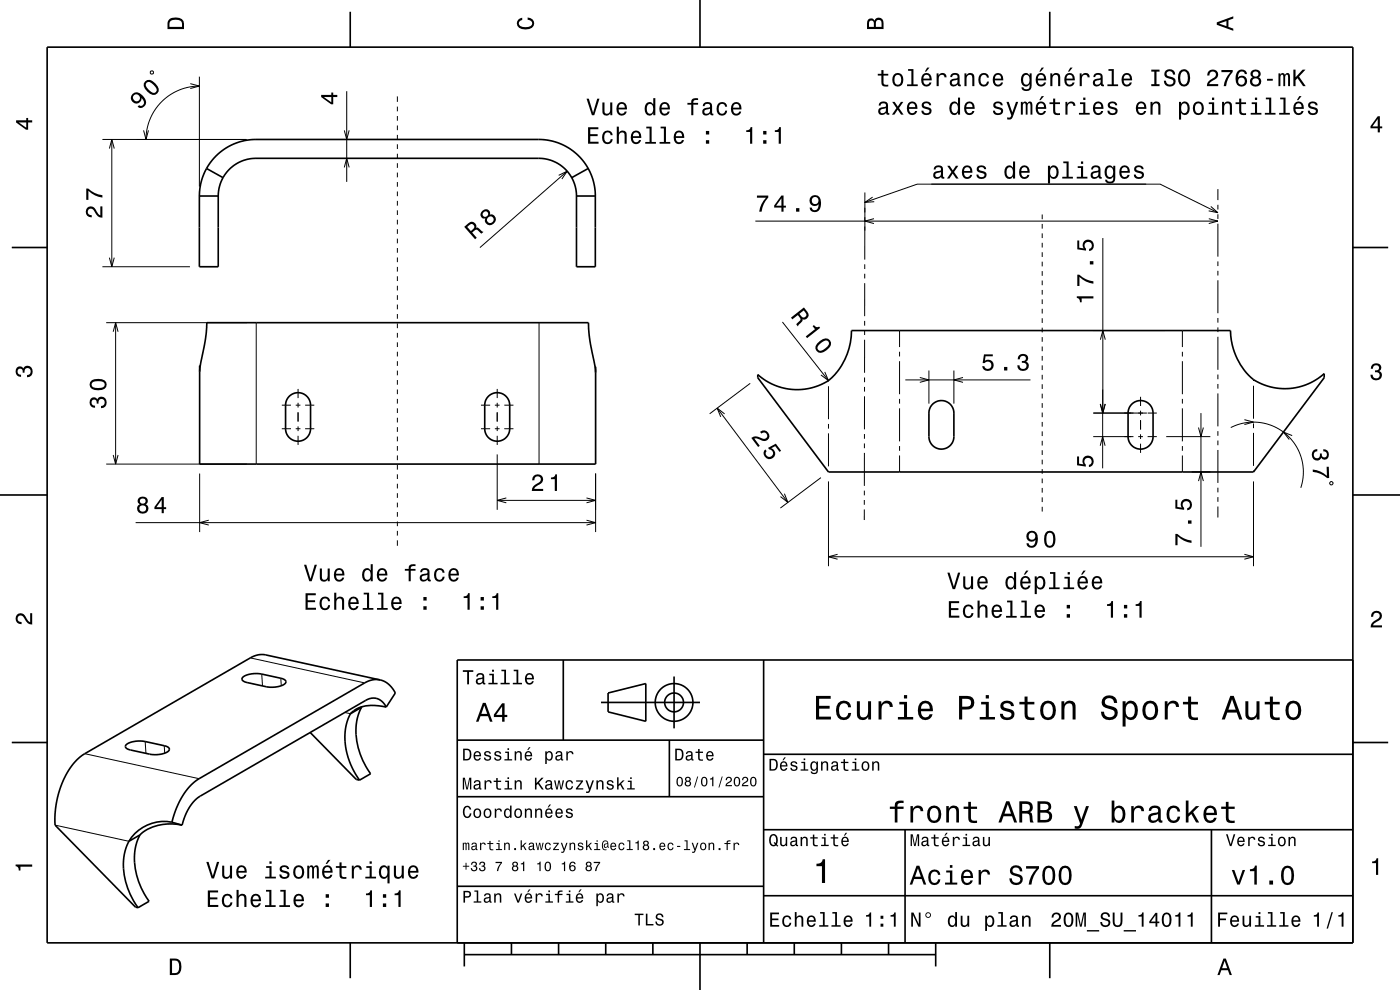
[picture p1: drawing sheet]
<svg xmlns="http://www.w3.org/2000/svg" width="297mm" height="210mm" viewBox="0 0 297 210" stroke-linecap="round" stroke-linejoin="round" font-family="sans-serif">
<g fill="none" stroke="#000" stroke-width=".21">
<path d="M32.1 15l.5 .2-.2 .5-.5-.2zM40.4 17.7l1.9 .6-1.9 .5M42.3 18.3a11.3 11.3 0 0 0-11.3 11.3M42.3 16.3v23.3M73.6 19.3v19.3M21.7 29.6h30.6M23.2 31.5l.5-1.9 .5 1.9M23.7 29.6v27M30.5 27.7l.5 1.9 .5-1.9M73 35.5l.6-1.9 .5 1.9M73 27.7l.6 1.9 .5-1.9M84.3 20.5v1.1"/>
<path d="M84.3 22.6v1M84.3 24.6v1M84.3 26.6v1M84.3 28.6v1M84.3 30.6v1M84.3 32.6v1M84.3 34.6v1M84.3 36.6v1M84.3 38.6v1M118.5 37.2l1.8-.9-1.1 1.7M120.3 36.3l-18.5 16.2M197.6 39.1h48.5l12.3 6"/>
<path d="M243.1 39.1h-48.5l-11.1 3.8M21.7 56.6h18.6M23.2 54.7l.5 1.9 .5-1.9M84.3 40.6v1M84.3 42.6v1M84.3 44.6v1M84.3 46.6v1M84.3 48.6v1M84.3 50.6v1M84.3 52.6v1M84.3 54.6v1M84.3 56.6v1"/>
<path d="M84.3 58.6v1M160.2 46.9h98.2M183.4 58.1v1M183.4 56.1v1M183.5 46.1v1M183.5 44.1v1M183.5 40.8v14.3M185.1 41.8l-1.6 1.1 2-.1M185.4 46.4l-1.9 .5 1.9 .5M221.1 45.5v1M221.1 47.5v1M221.1 49.5v1"/>
<path d="M221.1 51.5v1M221.1 53.5v1M221.1 55.5v1M221.1 57.5v1M221.1 59.5v1M234 50.5l-.1 48.8M256.4 46.4l2 .5-2 .5M256.9 43.8l1.5 1.3-2-.4M258.4 40.1v2.3M258.4 43.4v1M258.4 45.4v1M258.4 47.4v7"/>
<path d="M258.4 55.4v1M258.4 57.4v1M258.4 59.4v7M22.5 68.4h29.9M24 70.4l.5-2 .5 2M24.5 68.4v30M54.4 68.4v30M84.3 60.6v1M84.3 62.6v1M84.3 64.6v1M84.3 66.6v1M84.3 68.6v1"/>
<path d="M84.3 70.6v1M84.3 72.6v1M84.3 74.6v1M84.3 76.6v1M84.3 78.6v1M114.4 68.4v30M166 68.3l9.8 12.4v.2M175 78.9l.8 1.8-1.6-1.2M183.4 72.1v7M183.4 70.1v1M183.4 68.1v1M183.4 60.1v7"/>
<path d="M190.8 70.1v3.5M190.8 74.6v1M190.8 76.6v7M197.1 78.6v7M202.4 78.6v7M221.1 61.5v1M221.1 63.5v1M221.1 65.5v1M221.1 67.5v1M221.1 69.5v1M221.1 71.5v1M221.1 73.5v1"/>
<path d="M221.1 75.5v1M221.1 77.5v1M221.1 79.5v1M232 70.1h15M233.4 72.1l.6-2 .5 2M250.8 70.1v3.5M250.8 74.6v1M250.8 76.6v7M258.4 67.4v1M258.4 69.4v1M258.4 71.4v7M258.4 79.4v1"/>
<path d="M22.5 98.4h29.9M24 96.5l.5 1.9 .5-1.9M59.8 90.9h1.9M59.8 85.9h1.9M62.7 90.9h1M62.7 85.9h1M63.2 82.5v1.9M63.2 85.4v1M63.2 87.4v2M63.2 90.4v1M63.2 92.4v2M64.7 90.9h2"/>
<path d="M64.7 85.9h2M84.3 80.6v1M84.3 82.6v1M84.3 84.6v1M84.3 86.6v1M84.3 88.6v1M84.3 90.6v1M84.3 92.6v1M84.3 94.6v1M84.3 96.6v1M84.3 98.6v1M102 90.9h2"/>
<path d="M102 85.9h2M105 90.9h1M105 85.9h1M105.5 82.5v1.9M105.5 85.4v1M105.5 87.4v2M105.5 90.4v1M105.5 92.4v2M105.5 96.4v11.7M107 90.9h1.9M107 85.9h1.9M152.1 86.6l15 20"/>
<path d="M153.7 87.8l-1.6-1.2 .8 1.8M159.2 81.3l-8.7 6.5M175.8 81.9v7M175.8 89.9v1M175.8 91.9v7M175.8 99.9v.2M183.4 96.1v7M183.4 94.1v1M183.4 92.1v1M183.4 84.1v7M183.4 82.1v1M183.4 80.1v1"/>
<path d="M190.8 84.6v1M190.8 86.6v7M190.8 94.6v1M190.8 96.6v3.5M192.1 80.6h26.5M195.1 80.1l2 .5-2 .5M204.3 80.1l-1.9 .5 1.9 .5M221.1 81.5v1M221.1 83.5v1M221.1 85.5v1M221.1 87.5v1M221.1 89.5v1"/>
<path d="M221.1 91.5v1M221.1 93.5v1M221.1 95.5v1M221.1 97.5v1M221.1 99.5v1M231.9 92.6h8.6M231.9 87.6h11.4M233.4 85.7l.5 1.9 .5-1.9M233.4 94.6l.5-2 .5 2M233.4 85.7l.6 1.9 .5-1.9M241.5 92.6h1M242 84.2v1.9"/>
<path d="M242 87.1v1M242 89.1v2M242 92.1v1M242 94.1v2M243.5 92.6h1.9M243.5 87.6h1.9M247.4 92.6h9.4M250.8 84.6v1M250.8 86.6v7M250.8 94.6v1M250.8 96.6v3.5M254.3 90.7l.5 1.9 .5-1.9"/>
<path d="M254.8 87.6v28.4M258.4 81.4v1M258.4 83.4v7M258.4 91.4v1M258.4 93.4v1M258.4 95.4v7M261.1 90.7a10.6 10.6 0 0 1 11.7 1.4 10.6 10.6 0 0 1 3.2 11.4M264 89l1.9 .5-1.9 .6M265.9 80.5v.3M265.9 81.8v7M265.9 89.8v1M265.9 91.8v7"/>
<path d="M265.9 99.8v.3M274.1 92.4l-1.8-.7 1.2 1.5M28.8 110.9h97.6M42.4 100.4v12.5M44.3 110.3l-1.9 .6 1.9 .5M84.3 100.6v1M84.3 102.6v1M84.3 104.6v1M84.3 106.6v1M84.3 108.6v1M84.3 110.6v1M84.3 112.6v1"/>
<path d="M84.3 114.6v1.2M105.5 106.1h20.9M107.4 105.6l-1.9 .5 1.9 .6M124.4 110.3l2 .6-2 .5M124.4 105.6l2 .5-2 .6M126.4 100.4v12.5M166.4 104.7l.7 1.9-1.5-1.3M174.2 101.3l-8.7 6.5M175.8 102.1v18M175.8 118.1h90.1M177.7 117.6l-1.9 .5 1.9 .5M183.4 108.1v2.2"/>
<path d="M183.4 106.1v1M183.4 104.1v1M221.1 101.5v1M221.1 103.5v1M221.1 105.5v1M221.1 107.5v1M252.8 100.1h4M254.3 102.1l.5-2 .5 2M258.4 103.4v1M258.4 105.4v1M258.4 107.4v2.4M264 117.6l1.9 .5-1.9 .5"/>
<path d="M265.9 102.1v18M282.3 102.2l.5 .2-.2 .4-.5-.2zM53.1 139.6l24.3 5.3M18 159.9l24.2 5.3M30.8 157.3l.2 2.5M34.8 158.2l.1 1.6M55.5 143l.2 2.5M59.6 143.9l.1 1.6M73.1 151.1l1.2 .3M11.7 175l15.7 3.5"/>
</g>
<g fill="none" stroke="#000" stroke-width=".35">
<path d="M10 10h277v190h-277zM74.3 2.5v7.5M148.5 0v10M222.7 2.5v7.5M43.8 35.7a12.1 12.1 0 0 0-1.5 5.9M43.8 35.7a12 12 0 0 1 10.5-6.1h60.1a12 12 0 0 1 11.9 12M43.8 35.7l3.5 2M47.3 37.7a8.1 8.1 0 0 0-1 3.9M47.3 37.7a8 8 0 0 1 7-4.1h60a8 8 0 0 1 8 8M124.8 35.7l-3.5 2M2.5 52.5h7.5M42.3 41.6h4"/>
<path d="M42.3 41.6v15h4v-15M122.3 41.6h4M122.3 41.6v15h4v-15M287 52.5h7.5M42.5 77.6h-.1v20.8h84v-20.6h-.2M124.8 68.5l.3 3.8 1.1 5.4 .2 1.4M124.8 68.4h-80.9a57 57 0 0 1-1.5 9.8v.7M124.8 68.4v.1M160.8 79.5a12.5 12.5 0 0 0 15 1.2 13.9 13.9 0 0 0 4.8-10.6h80.4a12.9 12.9 0 0 0 5.8 10.9l.2 .1a12.5 12.5 0 0 0 13.9-1.8v.8l-15 20h-90.1l-15-20zM61.4 84.1a2.65 2.65 0 0 1 2.8-.6 2.65 2.65 0 0 1 1.7 2.4v5a2.65 2.65 0 0 1-2.7 2.7 2.65 2.65 0 0 1-2.6-2.7v-5a2.65 2.65 0 0 1 .8-1.8zM103.6 84.1a2.65 2.65 0 0 1 2.9-.6 2.65 2.65 0 0 1 1.6 2.4v5a2.65 2.65 0 0 1-2.6 2.7 2.65 2.65 0 0 1-2.7-2.7v-5a2.65 2.65 0 0 1 .8-1.8zM197.8 85.7a2.65 2.65 0 0 1 2.9-.5 2.65 2.65 0 0 1 1.7 2.4v5a2.65 2.65 0 0 1-2.7 2.7 2.65 2.65 0 0 1-2.6-2.7v-5.1a2.67 2.67 0 0 1 .7-1.8z"/>
<path d="M240.1 85.7a2.65 2.65 0 0 1 2.9-.5 2.65 2.65 0 0 1 1.6 2.4v5a2.65 2.65 0 0 1-2.6 2.7 2.65 2.65 0 0 1-2.7-2.7v-5.1a2.65 2.65 0 0 1 .8-1.8zM0 105h10M287 105h10M119.5 140v17M162 140v60M287 140h-190v60M2.5 157.5h7.5M26.8 157.9a5.4 5.4 0 0 1 4-.6l4.4 1a.67 .67 0 0 1 .7 .6 .67 .67 0 0 1-.6 .7 6.1 6.1 0 0 1-3.6 .4l-4.8-1.2a.49 .49 0 0 1-.1-.9zM51.5 143.6a5.4 5.4 0 0 1 4-.6l4.4 1a.67 .67 0 0 1 .8 .5 .67 .67 0 0 1-.6 .8 6.1 6.1 0 0 1-3.6 .4l-4.8-1.2a.49 .49 0 0 1-.4-.4 .49 .49 0 0 1 .2-.5zM65.8 155.4l9.8 9.9 .7 .2M74.3 151.4l-.6 1.5-.4 1.6-.1 2 .1 1.9 .4 1.6 .7 2.1 .7 1.6 1.2 1.8M76.7 150l-.7 1.7-.4 1.9a14.7 14.7 0 0 0 3 10.5l-2.3 1.4"/>
<path d="M76.7 150l-2.4 1.4M76.8 149.9l-.1 .1M80.6 144.2a4.5 4.5 0 0 0-3.2 .7l-35.7 20.7-1.7 1.5-1.5 2.1-1.2 2.6-.8 2.6M80.6 144.2l-24.2-5.3a4.5 4.5 0 0 0-3.3 .7l-35.4 20.5-1.3 1-1.1 1.2-1.8 3.1-.9 2.3-.6 2.6-.3 2.2v2.5l17 17.4 .6 .1M80.6 144.2h.1a5 5 0 0 1 3.2 2.8l-2 3M81.9 150a2.92 2.92 0 0 0-4.3-1.4l-35.1 20.3a9.8 9.8 0 0 0-3.9 6.1M81.9 150a9.1 9.1 0 0 0-6.5 .5l-1.1 .9M97 157h65M127.5 149h21M129 147l8-2v8l-8-2zM142 157v12M143 143.5v11"/>
<path d="M287 157.5h7.5M27.4 178.5l-.8 1.6-.3 1.9a14.7 14.7 0 0 0 3 10.5M29.7 177.1l-.7 1.7-.4 1.8a14.7 14.7 0 0 0 3 10.6l-2.3 1.3M29.7 177.1l-2.3 1.4M36.5 174.4a8.7 8.7 0 0 0-9.1 4.1M36.5 174.4l2.1 .6M38.6 175a10 10 0 0 0-8.9 2.1M38.6 175h.1M97 169h65M162 176h125M162 160h125M192 176v24"/>
<path d="M257 176v24M97 188h65M162 190h125M74.3 200v7.5M98.5 202.5h100M98.5 200v5M108.5 200v2.5M118.5 200v2.5M128.5 200v2.5M138.5 200v2.5M148.5 200v10M158.5 200v2.5"/>
<path d="M168.5 200v2.5M178.5 200v2.5M188.5 200v2.5M198.5 200v5M222.7 200v7.5"/>
<circle cx="143" cy="149" r="2"/>
<circle cx="143" cy="149" r="4"/>
</g>
<g fill="#000">
<path d="M36 4a2.18 2.18 0 0 0-.5 2.2h3.5v-1.2a1.43 1.43 0 0 0-1.7-1.3zM36.3 4.4a2.15 2.15 0 0 1 2.2 .3l.1 1h-2.6v-1z" fill-rule="evenodd"/>
<path d="M109.9 4.2l.9-.4v.4a.7 .7 0 0 0-.7 .5 .7 .7 0 0 0 .3 .8 1.7 1.7 0 0 0 2.5-.5 .9 .9 0 0 0-1-.8v-.5a1.24 1.24 0 0 1 1.4 1.1 1.24 1.24 0 0 1-1 1.4 2.22 2.22 0 0 1-2.5-.7l-.2-.5z" fill-rule="evenodd"/>
<path d="M184.2 4.2l-.3 .7v1.3h3.5v-1.3a.98 .98 0 0 0-.7-1.1 .98 .98 0 0 0-1.2 .6 .84 .84 0 0 0-1.3-.2zM184.5 4.5a.54 .54 0 0 1 .6-.1 .54 .54 0 0 1 .3 .6v.7h-1zM185.9 4.4a.62 .62 0 0 1 .8-.1 .62 .62 0 0 1 .3 .6v.8h-1.2z" fill-rule="evenodd"/>
<path d="M187 14.9v.8h-.8v.3h.8v1.8a1.04 1.04 0 0 0 1.4 .5v-.3a.68 .68 0 0 1-1-.4v-1.6h1v-.3h-1v-.8zM189.6 15.9a1.53 1.53 0 0 0 .9 2.5 1.48 1.48 0 0 0 1.1-1.5 1.48 1.48 0 0 0-1.1-1.4l-.5 .1zM189.9 16.1a.67 .67 0 0 1 .7-.2 .67 .67 0 0 1 .5 .6 1.11 1.11 0 0 1-.6 1.5 1.17 1.17 0 0 1-.6-1.9zM192.6 14.7v.3h.7v2.9h-.9v.4h2.3v-.4h-.9v-3.2zM196.7 14.3l-.5 .9h.3l.7-.9zM195.7 15.9a1.54 1.54 0 0 0 .8 2.5 1.06 1.06 0 0 0 1.1-.9h-.4l-.2 .4-.4 .1a.76 .76 0 0 1-.7-1h1.8a1.17 1.17 0 0 0-.5-1.3 1.17 1.17 0 0 0-1.5 .2zM196.1 16.1a.66 .66 0 0 1 .8-.2 .66 .66 0 0 1 .3 .8h-1.3zM198.7 15.6v2.7h.4v-1.6a.66 .66 0 0 1 .4-.8 .66 .66 0 0 1 .8 .3l.1 .2h.4a.89 .89 0 0 0-.7-.9 .89 .89 0 0 0-1 .5v-.4zM201.9 15.7l-.3 .7h.4a.55 .55 0 0 1 .7-.6 .55 .55 0 0 1 .3 .8h-.2a1.14 1.14 0 0 0-1.3 1 .73 .73 0 0 0 .8 .8l.5-.2 .4-.3 .1 .3 .5 .1v-.4h-.2v-1.6a1.02 1.02 0 0 0-.7-.8 1.02 1.02 0 0 0-1 .2zM202 17.2l1.1-.3a.77 .77 0 0 1-.2 .9 .77 .77 0 0 1-.9 .1l-.1-.4zM204.6 15.6v2.7h.4v-1.6a.63 .63 0 0 1 .4-.8 .63 .63 0 0 1 .8 .4l.1 2h.4v-1.8a.89 .89 0 0 0-.6-1 .89 .89 0 0 0-1.1 .5v-.4zM207.9 15.9a1.53 1.53 0 0 0 .8 2.5 1.06 1.06 0 0 0 1.1-1.1h-.4a.67 .67 0 0 1-.7 .7 .67 .67 0 0 1-.6-.6 1.12 1.12 0 0 1 .6-1.5 .6 .6 0 0 1 .7 .6h.4a1.09 1.09 0 0 0-.8-1 1.09 1.09 0 0 0-1.1 .4zM210.9 15.9a1.54 1.54 0 0 0 .8 2.5 1.06 1.06 0 0 0 1.1-.9h-.4l-.3 .4-.3 .1a.76 .76 0 0 1-.7-1h1.7a1.17 1.17 0 0 0-.5-1.3 1.17 1.17 0 0 0-1.4 .2zM211.3 16.1a.66 .66 0 0 1 .8-.2 .66 .66 0 0 1 .3 .8h-1.3zM216.9 15.9a1.57 1.57 0 0 0 .7 2.5l.5-.2 .3-.3a.73 .73 0 0 1-.3 1 .73 .73 0 0 1-1-.4h-.4a1.1 1.1 0 0 0 1.2 .9 1.1 1.1 0 0 0 1-1.2v-2.6h-.5v.4l-.3-.4a.89 .89 0 0 0-1.2 .3zM217.2 16.1a.63 .63 0 0 1 .7-.2 .63 .63 0 0 1 .5 .6 1.1 1.1 0 0 1-.7 1.5 1.19 1.19 0 0 1-.5-1.9zM221 14.3l-.5 .9h.3l.7-.9zM220 15.9a1.54 1.54 0 0 0 .8 2.5 1.06 1.06 0 0 0 1.1-.9h-.4l-.3 .4-.3 .1a.76 .76 0 0 1-.7-1h1.7a1.17 1.17 0 0 0-.4-1.3 1.17 1.17 0 0 0-1.5 .2zM220.4 16.1a.66 .66 0 0 1 .8-.2 .66 .66 0 0 1 .3 .8h-1.3zM222.8 15.6v2.7h.5v-1.6a.63 .63 0 0 1 .4-.8 .63 .63 0 0 1 .8 .4v2h.4v-1.8a.89 .89 0 0 0-.6-1 .89 .89 0 0 0-1.1 .5v-.4zM227.1 14.3l-.5 .9h.2l.7-.9zM226.1 15.9a1.54 1.54 0 0 0 .8 2.5 1.06 1.06 0 0 0 1.1-.9h-.5l-.2 .4-.4 .1a.75 .75 0 0 1-.7-1h1.8a1.17 1.17 0 0 0-.5-1.3 1.17 1.17 0 0 0-1.4 .2zM226.4 16.1a.66 .66 0 0 1 .8-.2 .66 .66 0 0 1 .4 .8h-1.4zM229.1 15.6v2.7h.4v-1.6a.66 .66 0 0 1 .4-.8 .66 .66 0 0 1 .8 .3v.2h.5a.89 .89 0 0 0-.7-.9 .89 .89 0 0 0-1 .5v-.4zM232.2 15.7l-.2 .7h.4a.55 .55 0 0 1 .6-.6 .55 .55 0 0 1 .4 .8h-.2a1 1 0 0 0-1 .3 1 1 0 0 0-.3 1 .93 .93 0 0 0 1.6 0l.1 .3 .6 .1v-.4h-.2l-.1-1.6a1.02 1.02 0 0 0-.7-.8 1.02 1.02 0 0 0-1 .2zM232.4 17.2l1.1-.3a.77 .77 0 0 1-.2 .9 .77 .77 0 0 1-.9 .1l-.1-.4zM235.1 14.7v.3h.7v2.9h-.9v.4h2.3v-.4h-.9v-3.2zM238.2 15.9a1.54 1.54 0 0 0 .8 2.5 1.06 1.06 0 0 0 1.1-.9h-.4l-.2 .4-.4 .1a.75 .75 0 0 1-.7-1h1.8a1.16 1.16 0 0 0-.5-1.3 1.16 1.16 0 0 0-1.5 .2zM238.6 16.1a.66 .66 0 0 1 .8-.2 .66 .66 0 0 1 .3 .8h-1.3zM244.2 14.8v.4h.7v2.7h-.7v.4h1.8v-.4h-.7v-2.7h.7v-.4zM247.3 15a.96 .96 0 0 0-.3 1.1 .96 .96 0 0 0 1 .6 .77 .77 0 0 1 .9 .9 .84 .84 0 0 1-1 .3 .84 .84 0 0 1-.5-.8h-.5a1.21 1.21 0 0 0 1.5 1.3 1.21 1.21 0 0 0 .7-1.8l-1.2-.4a.58 .58 0 0 1-.4-.8 .58 .58 0 0 1 .9-.3l.2 .2 .2 .5h.5a1.16 1.16 0 0 0-.7-1.1 1.16 1.16 0 0 0-1.3 .3zM250.2 15.2a2.53 2.53 0 0 0 .5 3 1.21 1.21 0 0 0 1.7-.9 1.93 1.93 0 0 0-.9-2.6l-.9 .1zM250.9 15.2l.3-.1a1.7 1.7 0 0 1 .3 2.8h-.3a1.68 1.68 0 0 1-.3-2.7zM256.4 15.1l-.2 .3-.1 .6h.5a.7 .7 0 0 1 .5-.8 .7 .7 0 0 1 .8 .5 .7 .7 0 0 1-.5 .8 1.8 1.8 0 0 0-1.4 1.8h2.4v-.5h-1.9a2.2 2.2 0 0 1 1.5-1.1 1.13 1.13 0 0 0 .1-1.7 1.13 1.13 0 0 0-1.7 .1zM259.1 14.8v.5h1.9a5.2 5.2 0 0 0-1.4 3h.5a5.3 5.3 0 0 1 1.4-3v-.5zM262.7 15a2.39 2.39 0 0 0 .1 3.3 1.16 1.16 0 0 0 1.6-.4 1.16 1.16 0 0 0-.2-1.5 1.16 1.16 0 0 0-1.6 0 1.02 1.02 0 0 1 .8-1.2 .58 .58 0 0 1 .7 .5h.4a1.12 1.12 0 0 0-.7-.9 1.12 1.12 0 0 0-1.1 .2zM262.6 17.2a.75 .75 0 0 1 1.5 0 .75 .75 0 0 1-1.5 0zM265.6 15a.83 .83 0 0 0 .1 1.4 1.11 1.11 0 0 0-.4 1.5 1.11 1.11 0 0 0 1.6 .4 1.03 1.03 0 0 0 .7-.9 1.03 1.03 0 0 0-.6-1 .88 .88 0 0 0 .4-1.1 .88 .88 0 0 0-1-.6zM265.6 17.3a.75 .75 0 0 1 1.5 0 .75 .75 0 0 1-1.5 0zM265.8 15.7a.59 .59 0 0 1 1.1 0 .59 .59 0 0 1-1.1 0zM268.8 16.7v.4h1.2v-.4zM271.2 15.6v2.7h.4v-2.1l.2-.3h.3l.1 .2 .1 2.2h.3l.1-2.1 .3-.4 .2 .2 .1 .4v1.9h.4v-1.9a.69 .69 0 0 0-.6-.9l-.5 .4-.2-.3-.3-.1-.5 .4v-.3zM274.4 14.8v3.5h.4v-1.3l.5-.4 1.1 1.7h.6l-1.4-2.1 1.4-1.4h-.7l-1.5 1.6v-1.6z" fill-rule="evenodd"/>
<path d="M258.1 4.7v.6l3.5 1.2v-.4l-1-.4v-1.4l1-.4v-.4zM258.6 5l1.6-.5v1z" fill-rule="evenodd"/>
<path d="M3.4 25.5v.5l2.1 1.5h.5v-1.5h.8v-.5h-.8v-.5h-.4v.5zM4 26h1.6v1.1z" fill-rule="evenodd"/>
<path d="M28.1 19.9a1.15 1.15 0 0 0 .3 2 1.15 1.15 0 0 0 1.6-1.1 1.02 1.02 0 0 1 .3 1.5 .56 .56 0 0 1-.8 0l-.3 .3a1.18 1.18 0 0 0 1.5-.2 1.18 1.18 0 0 0 0-1.5 1.77 1.77 0 0 0-2.6-1zM28.2 20.7a.75 .75 0 0 1 1.5 0 .75 .75 0 0 1-1.5 0zM30.8 17.3a1.43 1.43 0 0 0 .4 2.1 1.41 1.41 0 0 0 2.2 .4 1.42 1.42 0 0 0-.5-2.1 1.51 1.51 0 0 0-2.1-.4zM31.1 17.6l.3-.2a2.37 2.37 0 0 1 1.8 1.8l-.4 .5a2.38 2.38 0 0 1-1.9-1.8z" fill-rule="evenodd"/>
<path d="M68.1 20.1v.5l2.1 1.5h.5v-1.5h.9v-.5h-.9v-.5h-.4v.5zM68.7 20.6h1.6v1.1z" fill-rule="evenodd"/>
<path d="M124.8 27v3.5h2.2v-.4h-1.8v-1.2h1.6v-.4h-1.6v-1.1h1.7v-.4zM128 28.1a1.53 1.53 0 0 0 .9 2.5 1.05 1.05 0 0 0 1.1-1.1h-.4a.67 .67 0 0 1-.7 .7 .67 .67 0 0 1-.7-.6 1.12 1.12 0 0 1 .7-1.5 .6 .6 0 0 1 .6 .6h.5a1.09 1.09 0 0 0-.8-1 1.09 1.09 0 0 0-1.2 .4zM130.8 26.9v3.6h.5v-1.6a.63 .63 0 0 1 .4-.8 .63 .63 0 0 1 .8 .4v2h.4v-1.8a.88 .88 0 0 0-.6-1 .88 .88 0 0 0-1 .5v-1.3zM134.1 28.1a1.54 1.54 0 0 0 .8 2.5 1.06 1.06 0 0 0 1.1-.9h-.4l-.3 .4-.3 .1a.76 .76 0 0 1-.7-.9h1.7a1.17 1.17 0 0 0-.4-1.4 1.17 1.17 0 0 0-1.5 .2zM134.5 28.3a.66 .66 0 0 1 .8-.1 .66 .66 0 0 1 .3 .7h-1.3zM137.1 26.9v.3h.7v2.9h-.9v.4h2.3v-.4h-1v-3.2zM140.1 26.9v.3h.7v2.9h-.9v.4h2.3v-.4h-.9v-3.2zM143.2 28.1a1.54 1.54 0 0 0 .8 2.5 1.06 1.06 0 0 0 1.1-.9h-.4l-.3 .4-.3 .1a.76 .76 0 0 1-.7-.9h1.8a1.17 1.17 0 0 0-.5-1.4 1.17 1.17 0 0 0-1.5 .2zM143.6 28.3a.66 .66 0 0 1 .8-.1 .66 .66 0 0 1 .3 .7h-1.3zM149.8 29.7v.8h.7v-.8zM149.8 27.8v.7h.7v-.7z" fill-rule="evenodd"/>
<path d="M124.4 20.9l1.2 3.5h.5l1.1-3.5h-.5l-.9 3-.9-3zM127.8 21.7v1.8a.89 .89 0 0 0 .6 1 .89 .89 0 0 0 1.1-.5v.4h.4v-2.7h-.4v1.6a.64 .64 0 0 1-.4 .8 .64 .64 0 0 1-.8-.3l-.1-2.1zM131.1 22a1.54 1.54 0 0 0 .8 2.5 1.05 1.05 0 0 0 1.1-.8h-.5l-.2 .3-.4 .1a.76 .76 0 0 1-.7-.9h1.8a1.16 1.16 0 0 0-.5-1.4 1.16 1.16 0 0 0-1.4 .2zM131.4 22.2a.66 .66 0 0 1 .8-.1 .66 .66 0 0 1 .3 .7h-1.3zM137 22a1.57 1.57 0 0 0 .8 2.5l.5-.1 .3-.4v.4h.4v-3.6h-.4v1.3a.89 .89 0 0 0-1.6-.1zM137.4 22.3a.62 .62 0 0 1 .7-.2 .62 .62 0 0 1 .4 .5 1.12 1.12 0 0 1-.6 1.5 1.19 1.19 0 0 1-.5-1.8zM140.2 22a1.54 1.54 0 0 0 .8 2.5 1.06 1.06 0 0 0 1.1-.8h-.5l-.2 .3-.4 .1a.76 .76 0 0 1-.7-.9h1.8a1.16 1.16 0 0 0-.5-1.4 1.16 1.16 0 0 0-1.4 .2zM140.5 22.2a.66 .66 0 0 1 .8-.1 .66 .66 0 0 1 .4 .7h-1.4zM145.8 21.8v.4h.8v2.2h.5v-2.2h1v-.4h-1v-.3l.3-.3h.7v-.4a1.04 1.04 0 0 0-1.5 .8v.2zM149.3 21.9l-.2 .6h.4a.55 .55 0 0 1 .7-.5 .55 .55 0 0 1 .3 .8h-.2a1 1 0 0 0-1 .2 1 1 0 0 0-.3 1.1 .93 .93 0 0 0 1.7 0l.1 .3 .5 .1v-.4h-.2v-1.6a1.02 1.02 0 0 0-.7-.9 1.02 1.02 0 0 0-1.1 .3zM149.5 23.4l1.1-.3a.77 .77 0 0 1-.2 .8 .77 .77 0 0 1-.9 .1l-.1-.3zM152.3 22a1.52 1.52 0 0 0 .9 2.5 1.05 1.05 0 0 0 1.1-1h-.5a.67 .67 0 0 1-.6 .6 .67 .67 0 0 1-.7-.6 1.11 1.11 0 0 1 .7-1.5 .6 .6 0 0 1 .6 .6h.5a1.09 1.09 0 0 0-.8-.9 1.09 1.09 0 0 0-1.2 .3zM155.4 22a1.54 1.54 0 0 0 .8 2.5 1.06 1.06 0 0 0 1.1-.8h-.5l-.2 .3-.4 .1a.76 .76 0 0 1-.7-.9h1.8a1.16 1.16 0 0 0-.5-1.4 1.16 1.16 0 0 0-1.4 .2zM155.7 22.2a.66 .66 0 0 1 .8-.1 .66 .66 0 0 1 .3 .7h-1.3z" fill-rule="evenodd"/>
<path d="M158.3 27.6v.4h.8v2.5h.5v-3.5h-.4a.77 .77 0 0 1-.9 .6zM161.9 29.7v.8h.7v-.8zM161.9 27.8v.7h.7v-.7zM164.4 27.6v.4h.8v2.5h.5v-3.5h-.4a.77 .77 0 0 1-.9 .6z" fill-rule="evenodd"/>
<path d="M186.7 21.7l-.3 .7h.4a.55 .55 0 0 1 .7-.5 .55 .55 0 0 1 .4 .7l-.2 .1a1.14 1.14 0 0 0-1.4 .9 .73 .73 0 0 0 .8 .8l.5-.1 .4-.3 .1 .3h.6v-.3l-.3-.1v-1.6a1.02 1.02 0 0 0-.7-.8 1.02 1.02 0 0 0-1 .2zM186.8 23.3l1.1-.4a.77 .77 0 0 1-.2 .9 .77 .77 0 0 1-.8 .1l-.2-.3zM189.3 21.6l.9 1.3-1 1.4h.5l.7-1 .8 1h.5l-1-1.4 .9-1.3h-.5l-.6 1-.7-1zM192.7 21.9a1.54 1.54 0 0 0 .8 2.5 1.06 1.06 0 0 0 1.1-.9h-.5l-.2 .4-.4 .1a.75 .75 0 0 1-.7-.9h1.8a1.16 1.16 0 0 0-.5-1.4 1.16 1.16 0 0 0-1.4 .2zM193 22.1a.66 .66 0 0 1 .8-.1 .66 .66 0 0 1 .4 .7h-1.4zM195.8 21.7a.75 .75 0 0 0-.2 .9 .75 .75 0 0 0 .7 .5l.9 .3a.63 .63 0 0 1-.7 .7 .63 .63 0 0 1-.6-.6h-.4a1.07 1.07 0 0 0 1.2 .9 1.07 1.07 0 0 0 .9-1.2l-.4-.4-1.1-.3a.54 .54 0 0 1 .4-.7 .54 .54 0 0 1 .6 .5h.5a1.03 1.03 0 0 0-.7-.8 1.03 1.03 0 0 0-1.1 .2zM201.7 21.9a1.57 1.57 0 0 0 .8 2.5l.4-.1 .3-.4v.4h.5v-3.6h-.5v1.3a.89 .89 0 0 0-1.5-.1zM202 22.2a.62 .62 0 0 1 .7-.3 .62 .62 0 0 1 .5 .6 1.11 1.11 0 0 1-.7 1.5 1.19 1.19 0 0 1-.5-1.8zM204.8 21.9a1.54 1.54 0 0 0 .8 2.5 1.06 1.06 0 0 0 1.1-.9h-.4l-.2 .4-.4 .1a.76 .76 0 0 1-.7-.9h1.8a1.16 1.16 0 0 0-.5-1.4 1.16 1.16 0 0 0-1.5 .2zM205.2 22.1a.66 .66 0 0 1 .8-.1 .66 .66 0 0 1 .3 .7h-1.3zM211 21.7a.75 .75 0 0 0-.3 .9 .75 .75 0 0 0 .8 .5l.8 .3a.63 .63 0 0 1-.6 .7 .63 .63 0 0 1-.6-.6h-.5a1.07 1.07 0 0 0 1.2 .9 1.07 1.07 0 0 0 1-1.2l-.5-.4-1-.3a.54 .54 0 0 1 .4-.7 .54 .54 0 0 1 .6 .5h.4a1.03 1.03 0 0 0-.7-.8 1.03 1.03 0 0 0-1 .2zM213.5 21.6l1 2.9-.2 .4h-.6v.4a.89 .89 0 0 0 1.2-.6l1.1-3.1h-.5l-.7 2.2-.8-2.2zM216.6 21.6v2.7h.4v-1.8l.2-.6h.3l.1 .3v2.1h.4v-2.1l.4-.3 .2 .1v.4v1.9h.4v-1.8a.69 .69 0 0 0-.5-1l-.6 .4-.1-.3-.4-.1-.4 .4v-.3zM221 20.4l-.5 .8h.3l.7-.8zM220 21.9a1.54 1.54 0 0 0 .8 2.5 1.06 1.06 0 0 0 1.1-.9h-.4l-.3 .4-.3 .1a.76 .76 0 0 1-.7-.9h1.7a1.17 1.17 0 0 0-.4-1.4 1.17 1.17 0 0 0-1.5 .2zM220.4 22.1a.66 .66 0 0 1 .8-.1 .66 .66 0 0 1 .3 .7h-1.3zM223.4 20.9v.8h-.8v.4h.8v1.8a1.05 1.05 0 0 0 1.5 .5v-.4l-.9-.1-.1-.5v-1.3h1v-.4h-1v-.8zM226 21.6v2.7h.5v-1.5a.67 .67 0 0 1 .3-.8 .67 .67 0 0 1 .9 .2v.3h.4a.89 .89 0 0 0-.7-1 .89 .89 0 0 0-1 .6v-.5zM229.1 21.7v.4h.7v1.8h-.9v.4h2.3v-.4h-1v-2.2zM229.8 20.7v.5h.5v-.5zM232.2 21.9a1.54 1.54 0 0 0 .8 2.5 1.06 1.06 0 0 0 1-.9h-.4l-.2 .4-.4 .1a.75 .75 0 0 1-.7-.9h1.8a1.17 1.17 0 0 0-.5-1.4 1.17 1.17 0 0 0-1.4 .2zM232.5 22.1a.66 .66 0 0 1 .8-.1 .66 .66 0 0 1 .3 .7h-1.3zM235.2 21.7a.75 .75 0 0 0-.2 .9 .75 .75 0 0 0 .7 .5l.9 .3a.63 .63 0 0 1-.6 .7 .63 .63 0 0 1-.6-.6h-.5a1.07 1.07 0 0 0 1.2 .9 1.07 1.07 0 0 0 .9-1.2l-.4-.4-1.1-.3a.54 .54 0 0 1 .5-.7 .54 .54 0 0 1 .6 .5h.4a1.03 1.03 0 0 0-.7-.8 1.03 1.03 0 0 0-1.1 .2zM241.3 21.9a1.54 1.54 0 0 0 .8 2.5 1.06 1.06 0 0 0 1.1-.9h-.5l-.2 .4-.4 .1a.75 .75 0 0 1-.7-.9h1.8a1.17 1.17 0 0 0-.5-1.4 1.17 1.17 0 0 0-1.4 .2zM241.6 22.1a.66 .66 0 0 1 .8-.1 .66 .66 0 0 1 .3 .7h-1.3zM244.1 21.6v2.7h.4v-1.5a.63 .63 0 0 1 .4-.8 .63 .63 0 0 1 .8 .3v2h.5v-1.8a.89 .89 0 0 0-.6-.9 .89 .89 0 0 0-1.1 .4v-.4zM250.1 21.6v3.8h.5v-1.5a.93 .93 0 0 0 1 .5 .93 .93 0 0 0 .7-.8 1.51 1.51 0 0 0-1-2.1l-.4 .1-.3 .4v-.4zM250.7 22.2a.63 .63 0 0 1 .7-.3 .63 .63 0 0 1 .5 .6 1.13 1.13 0 0 1-.6 1.5 1.18 1.18 0 0 1-.6-1.8zM253.4 21.9a1.53 1.53 0 0 0 .8 2.5 1.48 1.48 0 0 0 1.2-1.4 1.48 1.48 0 0 0-1.2-1.5l-.5 .1zM253.7 22.2a.67 .67 0 0 1 .7-.3 .67 .67 0 0 1 .5 .6 1.11 1.11 0 0 1-.7 1.5 1.17 1.17 0 0 1-.5-1.8zM256.4 21.7v.4h.7v1.8h-.9v.4h2.3v-.4h-.9v-2.2zM257.1 20.7v.5h.5v-.5zM259.2 21.6v2.7h.5v-1.5a.63 .63 0 0 1 .4-.8 .63 .63 0 0 1 .8 .3v2h.5v-1.8a.89 .89 0 0 0-.7-.9 .89 .89 0 0 0-1 .4v-.4zM262.9 20.9v.8h-.8v.4h.8v1.8a1.05 1.05 0 0 0 1.4 .5v-.4a.68 .68 0 0 1-1-.3v-1.6h1v-.4h-1v-.8zM265.5 21.7v.4h.7v1.8h-.9v.4h2.3v-.4h-.9v-2.2zM266.2 20.7v.5h.5v-.5zM268.5 20.7v.4h.7v2.8h-.9v.4h2.3v-.4h-.9v-3.2zM271.6 20.7v.4h.7v2.8h-.9v.4h2.2v-.4h-.9v-3.2zM275.6 20.4l-.5 .8h.3l.7-.8zM274.7 21.9a1.54 1.54 0 0 0 .8 2.5 1.06 1.06 0 0 0 1-.9h-.4l-.2 .4-.4 .1a.76 .76 0 0 1-.7-.9h1.8a1.16 1.16 0 0 0-.5-1.4 1.16 1.16 0 0 0-1.4 .2zM275 22.1a.66 .66 0 0 1 .8-.1 .66 .66 0 0 1 .3 .7h-1.3zM277.8 21.7a.75 .75 0 0 0-.3 .9 .75 .75 0 0 0 .8 .5l.8 .3a.63 .63 0 0 1-.6 .7 .63 .63 0 0 1-.6-.6h-.5a1.07 1.07 0 0 0 1.2 .9 1.07 1.07 0 0 0 .9-1.2l-.4-.4-1.1-.3a.54 .54 0 0 1 .5-.7 .54 .54 0 0 1 .6 .5h.4a1.03 1.03 0 0 0-.7-.8 1.03 1.03 0 0 0-1 .2z" fill-rule="evenodd"/>
<path d="M198.3 35.3l-.2 .7h.4a.55 .55 0 0 1 .7-.6 .55 .55 0 0 1 .3 .8h-.2a1 1 0 0 0-1 .3 1 1 0 0 0-.3 1 .94 .94 0 0 0 1.7 0l.1 .3 .5 .1v-.4h-.2v-1.6a1.02 1.02 0 0 0-1.8-.6zM198.5 36.8l1.1-.3a.77 .77 0 0 1-.2 .9 .77 .77 0 0 1-.9 .1zM200.9 35.2l.9 1.3-.9 1.4h.5l.7-1.1 .7 1.1h.6l-1-1.4 .9-1.3h-.5l-.7 .9-.6-.9zM204.4 35.5a1.54 1.54 0 0 0 .8 2.5 1.06 1.06 0 0 0 1-.9h-.4l-.2 .4-.4 .1a.76 .76 0 0 1-.7-1h1.8a1.16 1.16 0 0 0-.5-1.3 1.16 1.16 0 0 0-1.4 .2zM204.7 35.7a.66 .66 0 0 1 .8-.2 .66 .66 0 0 1 .3 .8h-1.3zM207.5 35.3a.76 .76 0 0 0-.3 .8 .76 .76 0 0 0 .7 .5l.9 .4a.63 .63 0 0 1-.6 .6 .63 .63 0 0 1-.6-.6h-.5a1.07 1.07 0 0 0 1.2 1 1.07 1.07 0 0 0 .9-1.2l-.4-.4-1.1-.3a.53 .53 0 0 1 .5-.7 .53 .53 0 0 1 .6 .5h.4a1.03 1.03 0 0 0-.7-.9 1.03 1.03 0 0 0-1 .3zM213.4 35.5a1.58 1.58 0 0 0 .7 2.5l.5-.2 .3-.3v.4h.4v-3.6h-.4v1.3a.89 .89 0 0 0-1.5-.1zM213.7 35.7a.62 .62 0 0 1 .7-.2 .62 .62 0 0 1 .4 .6 1.12 1.12 0 0 1-.6 1.5 1.19 1.19 0 0 1-.5-1.9zM216.5 35.5a1.54 1.54 0 0 0 .8 2.5 1.05 1.05 0 0 0 1.1-.9h-.5l-.2 .4-.3 .1a.76 .76 0 0 1-.7-1h1.7a1.16 1.16 0 0 0-.5-1.3 1.16 1.16 0 0 0-1.4 .2zM216.8 35.7a.66 .66 0 0 1 .8-.2 .66 .66 0 0 1 .4 .8h-1.3zM222.3 35.2v3.7h.5v-1.4a.93 .93 0 0 0 1 .5 .93 .93 0 0 0 .7-.9 1.5 1.5 0 0 0-1-2l-.4 .1-.3 .4v-.4zM222.9 35.7a.63 .63 0 0 1 .7-.2 .63 .63 0 0 1 .5 .6 1.13 1.13 0 0 1-.6 1.5 1.18 1.18 0 0 1-.6-1.9zM225.6 34.3v.3h.7v2.9h-1v.4h2.3v-.4h-.9v-3.2zM228.6 35.3v.3h.7v1.9h-.9v.4h2.3v-.4h-.9v-2.2zM229.3 34.3v.5h.5v-.5zM231.7 35.3l-.2 .7h.4a.55 .55 0 0 1 .6-.6 .55 .55 0 0 1 .4 .8h-.2a.98 .98 0 0 0-1.1 .4 .98 .98 0 0 0 0 1.1 1.06 1.06 0 0 0 1.5-.2l.1 .3 .5 .1v-.4h-.2v-1.6a1.02 1.02 0 0 0-1.8-.6zM231.9 36.8l1.1-.3a.77 .77 0 0 1-.2 .9 .77 .77 0 0 1-.9 .1zM234.6 35.5a1.57 1.57 0 0 0 .8 2.5l.4-.2 .4-.3a.73 .73 0 0 1-.3 1 .73 .73 0 0 1-1-.4h-.5a1.1 1.1 0 0 0 1.3 .9 1.1 1.1 0 0 0 .9-1.2v-2.6h-.4v.4l-.4-.4a.9 .9 0 0 0-1.2 .3zM235 35.7a.63 .63 0 0 1 .7-.2 .63 .63 0 0 1 .4 .6 1.11 1.11 0 0 1-.6 1.5 1.19 1.19 0 0 1-.5-1.9zM237.8 35.5a1.54 1.54 0 0 0 .8 2.5 1.06 1.06 0 0 0 1-.9h-.4l-.2 .4-.4 .1a.76 .76 0 0 1-.7-1h1.8a1.16 1.16 0 0 0-.5-1.3 1.16 1.16 0 0 0-1.4 .2zM238.1 35.7a.66 .66 0 0 1 .8-.2 .66 .66 0 0 1 .3 .8h-1.3zM240.8 35.3a.76 .76 0 0 0-.2 .8 .76 .76 0 0 0 .7 .5l.9 .4a.63 .63 0 0 1-.6 .6 .63 .63 0 0 1-.6-.6h-.5a1.07 1.07 0 0 0 1.2 1 1.07 1.07 0 0 0 .9-1.2l-.4-.4-1.1-.3a.54 .54 0 0 1 .4-.7 .54 .54 0 0 1 .7 .5h.4a1.03 1.03 0 0 0-.7-.9 1.03 1.03 0 0 0-1.1 .3z" fill-rule="evenodd"/>
<path d="M292.3 24.7l-1.6 2.1v.4h1.6v.9h.4v-.9h.5v-.4h-.5v-2.1zM292.3 25.2v1.6h-1.1z" fill-rule="evenodd"/>
<path d="M18.5 44.1a1.2 1.2 0 0 0-.2 1.3 1.2 1.2 0 0 0 1.2 .7v-.5a.7 .7 0 0 1-.9-.5 .7 .7 0 0 1 .5-.8 .7 .7 0 0 1 .9 .5 1.8 1.8 0 0 0 1.7 1.4v-2.4h-.4v1.9a2.22 2.22 0 0 1-1.2-1.5 1.11 1.11 0 0 0-1.6-.1zM18.3 40v2.4h.5v-1.9a5.2 5.2 0 0 0 2.9 1.4v-.5a5.3 5.3 0 0 1-3-1.4z" fill-rule="evenodd"/>
<path d="M98.5 48.1l2.3 2.7 .3-.4-.9-1.1a.84 .84 0 0 1 1.3-.4l.7 .7 .4-.4-1.2-.9h-.4a.97 .97 0 0 0-.4-1.1 .97 .97 0 0 0-1.2 .1zM99.1 48.1a1.08 1.08 0 0 1 1.1-.5 .6 .6 0 0 1 .4 .5 .6 .6 0 0 1-.3 .6l-.4 .3z" fill-rule="evenodd"/>
<path d="M102.4 44.7a.89 .89 0 0 0-.4 1.1 .89 .89 0 0 0 1 .5 1.11 1.11 0 0 0 .7 1.5 1.11 1.11 0 0 0 1.4-.8 1.03 1.03 0 0 0-.1-1.1 1.03 1.03 0 0 0-1.1-.4 .89 .89 0 0 0-.4-1.1 .89 .89 0 0 0-1.1 .3zM103.3 46.6a.71 .71 0 0 1 1.4 0 .71 .71 0 0 1-1.4 0zM102.4 45.4a.6 .6 0 0 1 1.2 0 .6 .6 0 0 1-1.2 0z" fill-rule="evenodd"/>
<path d="M160.6 41.5v.4h1.9a5.2 5.2 0 0 0-1.4 3h.5a5.3 5.3 0 0 1 1.4-3v-.4zM165.8 41.5l-1.6 2.1v.4h1.6v.9h.4v-.9h.5v-.4h-.5v-2.1zM165.8 42.1v1.5h-1.1zM168.9 44.2v.7h.7v-.7zM172 41.7a1.15 1.15 0 0 0 0 1.7 1.15 1.15 0 0 0 1.7-.1 1.02 1.02 0 0 1-.8 1.3 .56 .56 0 0 1-.7-.6h-.4a1.18 1.18 0 0 0 1.2 1 1.18 1.18 0 0 0 1.1-1.1 1.77 1.77 0 0 0-1.2-2.5zM172.2 42.5a.75 .75 0 0 1 1.5 0 .75 .75 0 0 1-1.5 0z" fill-rule="evenodd"/>
<path d="M167.8 67.4l.3 .3 1.2-.9a.85 .85 0 0 1 .3 1.3l-.7 .7 .3 .4 1-1.1v-.4a.97 .97 0 0 0 1.2-.4 .97 .97 0 0 0-.1-1.2l-.7-.9zM169.6 66.6l.9-.8a1.08 1.08 0 0 1 .5 1.2 .6 .6 0 0 1-.5 .4 .6 .6 0 0 1-.6-.4z" fill-rule="evenodd"/>
<path d="M172.4 69.2l.5 .6-2 1.6 .3 .3 2.8-2.2-.2-.2a.77 .77 0 0 1-1.1-.3zM173.3 72.9a1.14 1.14 0 0 0-.1 1.5 1.14 1.14 0 0 0 1.5 .3 2.31 2.31 0 0 0 1.6-2 1.14 1.14 0 0 0-1.7-.8zM173.7 73.2a2.16 2.16 0 0 1 1.8-1l.4 .6a2.38 2.38 0 0 1-2.1 1.6l-.4-.5z" fill-rule="evenodd"/>
<path d="M208.7 75.2l-.2 1.8h.4a.8 .8 0 0 1 1.2-.2 .8 .8 0 0 1-.1 1.2 .8 .8 0 0 1-1.2-.3h-.4a1.21 1.21 0 0 0 1.5 1 1.21 1.21 0 0 0 .8-1.6 1.21 1.21 0 0 0-1.8-.6l.2-.9h1.5v-.4zM213 77.8v.8h.7v-.8zM216.2 75.4l-.3 .8h.4a.62 .62 0 0 1 .4-.7 .62 .62 0 0 1 .8 .2 .62 .62 0 0 1-.2 .8l-.5 .1v.4a.72 .72 0 0 1 .9 .4 .72 .72 0 0 1-.5 .9 .72 .72 0 0 1-.9-.5v-.3h-.5a1.18 1.18 0 0 0 1.5 1.2 1.18 1.18 0 0 0 .6-1.9l-.2-.1a.9 .9 0 0 0 .3-1.1 .9 .9 0 0 0-1-.5z" fill-rule="evenodd"/>
<path d="M228.4 62.9v.3a.78 .78 0 0 1 .7 .9h.4v-.8h2.5v-.4zM228.5 58.3v2.4h.5v-2a5.2 5.2 0 0 0 3 1.5v-.5a5.3 5.3 0 0 1-3-1.4zM231.2 55.4v.7h.8v-.7zM228.5 51v1.9l1.9 .3v-.4a.8 .8 0 0 1-.2-1.3 .8 .8 0 0 1 1.2 .1 .8 .8 0 0 1-.4 1.2v.5a1.21 1.21 0 0 0 1.1-1.5 1.21 1.21 0 0 0-1.6-.9 1.21 1.21 0 0 0-.6 1.8l-1-.2v-1.5z" fill-rule="evenodd"/>
<path d="M291.1 77.4a1.08 1.08 0 0 1 1.4-.2 1.08 1.08 0 0 1 .4 1.2l-.3 .3a1.06 1.06 0 0 1 .5 1.3 1.06 1.06 0 0 1-1.2 .7 1.1 1.1 0 0 1-1.2-1.2h.5a.71 .71 0 0 0 1 .8 .71 .71 0 0 0 .1-1.3h-.6v-.4a.61 .61 0 0 0 .8-.3 .61 .61 0 0 0-.2-.8 .61 .61 0 0 0-.9 .2l-.1 .5h-.5z" fill-rule="evenodd"/>
<path d="M3.6 78a.86 .86 0 0 1 1.4 .2 1.06 1.06 0 0 1 1.2-.6 1.06 1.06 0 0 1 .7 1.2 1.1 1.1 0 0 1-1.2 1.2v-.4a.71 .71 0 0 0 .8-1 .71 .71 0 0 0-1.3-.1v.6h-.4a.61 .61 0 0 0-.3-.8 .61 .61 0 0 0-.8 .2 .61 .61 0 0 0 .2 .8l.6 .2v.4a1.15 1.15 0 0 1-1.2-.6 1.15 1.15 0 0 1 .3-1.3z" fill-rule="evenodd"/>
<path d="M19.3 84.6a1.17 1.17 0 0 0-.2 1.2 1.17 1.17 0 0 0 1.1 .7v-.4a.62 .62 0 0 1-.8-.4 .62 .62 0 0 1 .3-.8 .62 .62 0 0 1 .8 .2v.5h.4a.72 .72 0 0 1 .5-.9 .72 .72 0 0 1 .9 .5 .72 .72 0 0 1-.5 .9h-.4v.5a1.18 1.18 0 0 0 1.2-1.5 1.18 1.18 0 0 0-1.8-.6l-.1 .2a.86 .86 0 0 0-1.4-.1zM19.5 80.7a1.13 1.13 0 0 0-.5 1.2 1.13 1.13 0 0 0 1 .8 2.28 2.28 0 0 0 2.5-.6 1.14 1.14 0 0 0-.9-1.7 2.86 2.86 0 0 0-2.1 .3zM19.5 81.2a2.37 2.37 0 0 1 2.6 0v.7a2.38 2.38 0 0 1-2.6 0z" fill-rule="evenodd"/>
<path d="M159.4 92.9l1.4 1.9 .4-.2-1.2-1.6a2.2 2.2 0 0 1 1.9 .5 1.14 1.14 0 0 0 1.2-1.4 1.14 1.14 0 0 0-1.9-.5l.3 .4a.7 .7 0 0 1 1-.1 .7 .7 0 0 1 .1 1 .7 .7 0 0 1-1 .1 1.81 1.81 0 0 0-2.2-.1zM162.3 95.3a1.21 1.21 0 0 0 .1 1.9 1.21 1.21 0 0 0 1.8-.4 1.21 1.21 0 0 0-.6-1.7l.9-.5 .9 1.3 .3-.3-1.1-1.5-1.7 .9 .3 .3a.79 .79 0 0 1 .8 .8 .79 .79 0 0 1-.9 .8 .79 .79 0 0 1-.6-1l.1-.2z" fill-rule="evenodd"/>
<path d="M228.5 96.8h.4v1.6l1 .1a1.21 1.21 0 0 1 .5-1.7 1.21 1.21 0 0 1 1.7 .8 1.21 1.21 0 0 1-1.1 1.5v-.5a.79 .79 0 0 0 .5-1 .79 .79 0 0 0-1.1-.4 .79 .79 0 0 0-.3 1.1l.2 .3v.4l-1.8-.3z" fill-rule="evenodd"/>
<path d="M278.6 95.6a1.18 1.18 0 0 0-.1 1.7 1.18 1.18 0 0 0 1.7 0l.1-.2a.9 .9 0 0 0 1.1 .3 .9 .9 0 0 0 .5-1 1.05 1.05 0 0 0-1.2-1.1v.4a.62 .62 0 0 1 .8 .4 .62 .62 0 0 1-.2 .8 .62 .62 0 0 1-.9-.2v-.5h-.4a.72 .72 0 0 1-.4 .9 .72 .72 0 0 1-.9-.4 .72 .72 0 0 1 .4-.9l.4-.1-.1-.4zM278.5 99.6v.5a5.3 5.3 0 0 1 3.1 1.3h.4l-.1-2.4h-.5l.1 1.9a5.2 5.2 0 0 0-3-1.3z" fill-rule="evenodd"/>
<path d="M29.5 105.6a.83 .83 0 0 0 .2 1.4 1.11 1.11 0 0 0-.5 1.5 1.11 1.11 0 0 0 1.6 .4 1.03 1.03 0 0 0 .7-.9 1.03 1.03 0 0 0-.6-1 .89 .89 0 0 0 .4-1.1 .89 .89 0 0 0-1-.6zM29.6 107.9a.71 .71 0 0 1 1.4 0 .71 .71 0 0 1-1.4 0zM29.7 106.3a.6 .6 0 0 1 1.2 0 .6 .6 0 0 1-1.2 0zM34.3 105.4l-1.5 2.2v.4h1.5v.9h.4v-.9h.5v-.4h-.5v-2.2zM34.3 106v1.6h-1.1z" fill-rule="evenodd"/>
<path d="M64.5 119.8l1.1 3.5h.5l1.1-3.5h-.4l-.9 3-.9-3zM67.8 120.6v1.8a.89 .89 0 0 0 .7 1 .89 .89 0 0 0 1-.5v.4h.5v-2.7h-.5v1.6a.65 .65 0 0 1-.4 .7 .65 .65 0 0 1-.8-.3v-2zM71.1 120.9a1.54 1.54 0 0 0 .8 2.5 1.07 1.07 0 0 0 1.1-.9h-.4l-.2 .4-.4 .1a.76 .76 0 0 1-.7-.9h1.8a1.16 1.16 0 0 0-.5-1.4 1.16 1.16 0 0 0-1.5 .2zM71.5 121.1a.66 .66 0 0 1 .8-.1 .66 .66 0 0 1 .3 .7h-1.3zM77.1 120.9a1.58 1.58 0 0 0 .8 2.5l.4-.1 .3-.4v.4h.5v-3.6h-.5v1.3a.9 .9 0 0 0-1.5-.1zM77.4 121.2a.62 .62 0 0 1 .7-.3 .62 .62 0 0 1 .5 .6 1.12 1.12 0 0 1-.7 1.5 1.19 1.19 0 0 1-.5-1.8zM80.2 120.9a1.54 1.54 0 0 0 .8 2.5 1.06 1.06 0 0 0 1.1-.9h-.4l-.2 .4-.4 .1a.76 .76 0 0 1-.7-.9h1.8a1.16 1.16 0 0 0-.5-1.4 1.16 1.16 0 0 0-1.5 .2zM80.6 121.1a.66 .66 0 0 1 .8-.1 .66 .66 0 0 1 .3 .7h-1.3zM85.9 120.7v.4h.8v2.2h.4v-2.2h1v-.4h-1l.1-.4 .3-.2h.6v-.4a1.04 1.04 0 0 0-1.4 .7v.3zM89.4 120.7l-.3 .7h.4a.55 .55 0 0 1 .7-.5 .55 .55 0 0 1 .4 .7l-.2 .1a1 1 0 0 0-1.1 .2 1 1 0 0 0-.2 1 .93 .93 0 0 0 1.6 0l.1 .4h.6v-.3l-.3-.1v-.2v-1.4a1.02 1.02 0 0 0-.7-.8 1.02 1.02 0 0 0-1 .2zM89.6 122.2l1.1-.3a.77 .77 0 0 1-.2 .9 .77 .77 0 0 1-.9 .1l-.1-.4zM92.4 120.9a1.53 1.53 0 0 0 .8 2.5 1.06 1.06 0 0 0 1.1-1.1h-.4a.67 .67 0 0 1-.6 .7 .67 .67 0 0 1-.7-.6 1.12 1.12 0 0 1 .6-1.5 .59 .59 0 0 1 .7 .6h.4a1.09 1.09 0 0 0-.7-1 1.09 1.09 0 0 0-1.2 .4zM95.4 120.9a1.54 1.54 0 0 0 .8 2.5 1.06 1.06 0 0 0 1.1-.9h-.4l-.3 .4-.3 .1a.76 .76 0 0 1-.7-.9h1.8a1.16 1.16 0 0 0-.5-1.4 1.16 1.16 0 0 0-1.5 .2zM95.8 121.1a.66 .66 0 0 1 .8-.1 .66 .66 0 0 1 .3 .7h-1.3z" fill-rule="evenodd"/>
<path d="M113.2 100.9l-.3 1h.5a.71 .71 0 0 1 .5-.9 .71 .71 0 0 1 .8 .5 .71 .71 0 0 1-.5 .9 1.81 1.81 0 0 0-1.4 1.7h2.4v-.4h-1.9a2.23 2.23 0 0 1 1.5-1.2 1.13 1.13 0 0 0 .1-1.6 1.13 1.13 0 0 0-1.7 0zM116.9 101.3v.3h.8v2.5h.5v-3.5h-.4a.77 .77 0 0 1-.9 .7z" fill-rule="evenodd"/>
<path d="M218.1 112.9a1.15 1.15 0 0 0-.1 1.7 1.15 1.15 0 0 0 1.7-.1 1.02 1.02 0 0 1-.8 1.3 .56 .56 0 0 1-.7-.6h-.4a1.18 1.18 0 0 0 1.2 1 1.18 1.18 0 0 0 1.1-1.1 1.77 1.77 0 0 0-1.2-2.5zM218.2 113.7a.75 .75 0 0 1 1.5 0 .75 .75 0 0 1-1.5 0zM221.8 113a2.67 2.67 0 0 0 .4 3.1 1.14 1.14 0 0 0 1.6-.9 2.3 2.3 0 0 0-.6-2.5l-.5-.1-.5 .1zM222.4 113.1h.6a2.37 2.37 0 0 1 0 2.6h-.6a2.38 2.38 0 0 1 0-2.6z" fill-rule="evenodd"/>
<path d="M249.3 113.3v2.4h.5v-2a5.2 5.2 0 0 0 3 1.5v-.5a5.3 5.3 0 0 1-3-1.4zM252 110.4v.7h.8v-.7zM249.3 106v1.9l1.9 .3v-.5a.79 .79 0 0 1-.2-1.1 .79 .79 0 0 1 1.2-.1 .79 .79 0 0 1-.1 1.2l-.2 .1v.5a1.21 1.21 0 0 0 1-1.6 1.21 1.21 0 0 0-1.6-.8 1.21 1.21 0 0 0-.6 1.8l-.9-.2v-1.5z" fill-rule="evenodd"/>
<path d="M3.6 130.4a1.22 1.22 0 0 1 2 .7l.4 .6 .4 .3v-1.9h.4v2.4a1.8 1.8 0 0 1-1.7-1.4 .71 .71 0 0 0-.9-.5 .71 .71 0 0 0-.5 .8 .71 .71 0 0 0 .9 .5v.5a1.18 1.18 0 0 1-1.2-.7 1.18 1.18 0 0 1 .2-1.3z" fill-rule="evenodd"/>
<path d="M64.8 125.8v3.5h2.2v-.4h-1.7v-1.2h1.5v-.4h-1.5v-1h1.7v-.5zM68.1 126.9a1.53 1.53 0 0 0 .8 2.5 1.06 1.06 0 0 0 1.1-1h-.4a.67 .67 0 0 1-.6 .7 .67 .67 0 0 1-.7-.7 1.11 1.11 0 0 1 .6-1.5 .59 .59 0 0 1 .7 .6h.4a1.09 1.09 0 0 0-.7-.9 1.09 1.09 0 0 0-1.2 .3zM70.9 125.7v3.6h.4v-1.5a.63 .63 0 0 1 .6-.9 .63 .63 0 0 1 .7 .8v1.6h.4v-1.7a.88 .88 0 0 0-.6-1 .88 .88 0 0 0-1.1 .4v-1.3zM74.2 126.9a1.54 1.54 0 0 0 .8 2.5 1.07 1.07 0 0 0 1.1-.8h-.5l-.2 .3-.4 .1a.76 .76 0 0 1-.7-.9h1.8a1.16 1.16 0 0 0-.5-1.3 1.16 1.16 0 0 0-1.4 .1zM74.5 127.1a.66 .66 0 0 1 .8-.1 .66 .66 0 0 1 .3 .7h-1.3zM77.2 125.7v.4h.7v2.9h-1v.3h2.3v-.3h-.9v-3.3zM80.2 125.7v.4h.7v2.9h-.9v.3h2.2v-.3h-.9v-3.3zM83.3 126.9a1.55 1.55 0 0 0 .8 2.5 1.07 1.07 0 0 0 1.1-.8h-.5l-.2 .3-.4 .1a.76 .76 0 0 1-.7-.9h1.8a1.17 1.17 0 0 0-.5-1.3 1.17 1.17 0 0 0-1.4 .1zM83.6 127.1a.66 .66 0 0 1 .8-.1 .66 .66 0 0 1 .4 .7h-1.4zM89.8 128.6v.7h.7v-.7zM89.8 126.6v.8h.7v-.8z" fill-rule="evenodd"/>
<path d="M98.4 126.5v.4h.8v2.4h.4v-3.5h-.3a.77 .77 0 0 1-.9 .7zM102 128.6v.7h.7v-.7zM102 126.6v.8h.7v-.8zM104.4 126.5v.4h.9v2.4h.4v-3.5h-.3a.77 .77 0 0 1-1 .7z" fill-rule="evenodd"/>
<path d="M201.3 127.5v3.5h2.2v-.4h-1.7v-1.2h1.5v-.4h-1.5v-1.1h1.7v-.4zM204.6 128.6a1.53 1.53 0 0 0 .8 2.5 1.06 1.06 0 0 0 1.1-1h-.4a.67 .67 0 0 1-.6 .6 .67 .67 0 0 1-.7-.6 1.12 1.12 0 0 1 .6-1.5 .6 .6 0 0 1 .7 .6h.4a1.09 1.09 0 0 0-.8-.9 1.09 1.09 0 0 0-1.1 .3zM207.4 127.4v3.6h.4v-1.5a.64 .64 0 0 1 .4-.8 .64 .64 0 0 1 .8 .3v2h.5v-1.8a.88 .88 0 0 0-.6-.9 .88 .88 0 0 0-1.1 .4v-1.3zM210.7 128.6a1.54 1.54 0 0 0 .7 2.5 1.06 1.06 0 0 0 1.1-.9h-.4l-.2 .4-.4 .1a.76 .76 0 0 1-.7-.9h1.8a1.17 1.17 0 0 0-.5-1.4 1.17 1.17 0 0 0-1.4 .2zM211 128.8a.66 .66 0 0 1 .8-.1 .66 .66 0 0 1 .3 .7h-1.3zM213.6 127.4v.4h.7v2.8h-.9v.4h2.3v-.4h-.9v-3.2zM216.7 127.4v.4h.7v2.8h-.9v.4h2.2v-.4h-.9v-3.2zM219.8 128.6a1.54 1.54 0 0 0 .8 2.5 1.05 1.05 0 0 0 1-.9h-.4l-.2 .4-.4 .1a.75 .75 0 0 1-.7-.9h1.8a1.16 1.16 0 0 0-.5-1.4 1.16 1.16 0 0 0-1.4 .2zM220.1 128.8a.66 .66 0 0 1 .8-.1 .66 .66 0 0 1 .3 .7h-1.3zM226.3 130.3v.7h.7v-.7zM226.3 128.3v.8h.7v-.8z" fill-rule="evenodd"/>
<path d="M201 121.5l1.1 3.5h.5l1.1-3.5h-.5l-.8 2.9-.9-2.9zM204.3 122.3v1.7a.89 .89 0 0 0 .6 1 .89 .89 0 0 0 1.1-.4v.4h.4v-2.7h-.4v1.5a.65 .65 0 0 1-.4 .8 .65 .65 0 0 1-.8-.3v-2zM207.6 122.6a1.54 1.54 0 0 0 .8 2.5 1.06 1.06 0 0 0 1.1-.9h-.4l-.3 .4-.3 .1a.75 .75 0 0 1-.7-.9h1.7a1.17 1.17 0 0 0-.4-1.4 1.17 1.17 0 0 0-1.5 .2zM208 122.8a.66 .66 0 0 1 .8-.2 .66 .66 0 0 1 .3 .8h-1.3zM213.6 122.6a1.57 1.57 0 0 0 .7 2.5l.5-.2 .3-.3v.4h.5v-3.6h-.5v1.3a.89 .89 0 0 0-1.5-.1zM213.9 122.8a.62 .62 0 0 1 .7-.2 .62 .62 0 0 1 .5 .6 1.11 1.11 0 0 1-.7 1.5 1.19 1.19 0 0 1-.5-1.9zM217.7 121l-.5 .9h.3l.7-.9zM216.7 122.6a1.54 1.54 0 0 0 .8 2.5 1.06 1.06 0 0 0 1.1-.9h-.4l-.3 .4-.3 .1a.75 .75 0 0 1-.7-.9h1.8a1.17 1.17 0 0 0-.5-1.4 1.17 1.17 0 0 0-1.5 .2zM217.1 122.8a.66 .66 0 0 1 .8-.2 .66 .66 0 0 1 .3 .8h-1.3zM219.5 122.3v3.7h.4v-1.4a.93 .93 0 0 0 1 .5 .93 .93 0 0 0 .8-.9 1.51 1.51 0 0 0-1-2l-.4 .1-.4 .4v-.4zM220.1 122.8a.63 .63 0 0 1 .7-.2 .63 .63 0 0 1 .5 .6 1.13 1.13 0 0 1-.7 1.5 1.18 1.18 0 0 1-.5-1.9zM222.8 121.4v.3h.6v2.9h-.9v.4h2.3v-.4h-.9v-3.2zM225.8 122.4v.3h.7v1.9h-.9v.4h2.3v-.4h-.9v-2.2zM226.5 121.4v.5h.5v-.5zM229.8 121l-.5 .9h.3l.7-.9zM228.9 122.6a1.54 1.54 0 0 0 .8 2.5 1.05 1.05 0 0 0 1.1-.9h-.5l-.2 .4-.4 .1a.75 .75 0 0 1-.7-.9h1.8a1.16 1.16 0 0 0-.5-1.4 1.16 1.16 0 0 0-1.4 .2zM229.2 122.8a.66 .66 0 0 1 .8-.2 .66 .66 0 0 1 .3 .8h-1.3zM231.9 122.6a1.54 1.54 0 0 0 .8 2.5 1.06 1.06 0 0 0 1.1-.9h-.4l-.3 .4-.3 .1a.75 .75 0 0 1-.7-.9h1.7a1.17 1.17 0 0 0-.5-1.4 1.17 1.17 0 0 0-1.4 .2zM232.3 122.8a.66 .66 0 0 1 .7-.2 .66 .66 0 0 1 .4 .8h-1.3z" fill-rule="evenodd"/>
<path d="M234.8 128.2v.3h.9v2.5h.4v-3.5h-.3a.77 .77 0 0 1-1 .7zM238.4 130.3v.7h.7v-.7zM238.4 128.3v.8h.7v-.8zM240.9 128.2v.3h.8v2.5h.5v-3.5h-.4a.77 .77 0 0 1-.9 .7z" fill-rule="evenodd"/>
<path d="M291.2 129.9a1.18 1.18 0 0 1 1.9 .3 1.18 1.18 0 0 1-1 1.7l-.5 .3-.3 .5h1.9v.4h-2.4a1.8 1.8 0 0 1 1.4-1.8 .71 .71 0 0 0 .5-.8 .71 .71 0 0 0-.9-.5 .71 .71 0 0 0-.5 .8h-.4z" fill-rule="evenodd"/>
<path d="M98.2 158.8v2.5h.9a1.37 1.37 0 0 0 .7-2.2 1.56 1.56 0 0 0-1.6-.3zM98.6 159.1a.98 .98 0 0 1 1.1 .7 .98 .98 0 0 1-.6 1.2h-.5zM100.7 159.6a1.04 1.04 0 0 0-.2 1.2 1.04 1.04 0 0 0 1 .5l.5-.5h-.3l-.4 .3a.54 .54 0 0 1-.5-.7h1.3a.83 .83 0 0 0-.4-.9 .83 .83 0 0 0-1 .1zM100.9 159.7l.2-.1a.47 .47 0 0 1 .5 .1 .47 .47 0 0 1 .1 .5h-.9zM102.9 159.5l-.2 .1a.69 .69 0 0 0 .9 .9l.2 .1a.43 .43 0 0 1-.4 .5 .43 .43 0 0 1-.4-.4h-.3a.74 .74 0 0 0 .9 .7 .74 .74 0 0 0 .5-1l-1-.4a.38 .38 0 0 1 .3-.5 .38 .38 0 0 1 .4 .4h.3a.78 .78 0 0 0-1.2-.4zM105.1 159.5l-.2 .1a.69 .69 0 0 0 .9 .9l.2 .1a.43 .43 0 0 1-.4 .5 .43 .43 0 0 1-.5-.4h-.3a.74 .74 0 0 0 .9 .7 .74 .74 0 0 0 .5-1l-.9-.4a.38 .38 0 0 1 .3-.5 .38 .38 0 0 1 .4 .4h.3a.77 .77 0 0 0-1.2-.4zM107.2 159.4v.3h.5v1.3h-.7v.3h1.6v-.3h-.6v-1.6zM107.7 158.7v.4h.3v-.4zM109.2 159.4v1.9h.3v-1.1a.45 .45 0 0 1 .4-.6 .45 .45 0 0 1 .5 .5v1.2h.3v-1.3a.63 .63 0 0 0-.5-.7 .63 .63 0 0 0-.7 .4v-.3zM112.2 158.5l-.4 .6h.3l.5-.6zM111.5 159.6a1.04 1.04 0 0 0-.2 1.2 1.04 1.04 0 0 0 1.1 .5l.5-.5h-.3l-.5 .3a.54 .54 0 0 1-.5-.7h1.3a.83 .83 0 0 0-.4-.9 .83 .83 0 0 0-1 .1zM111.8 159.7l.1-.1a.48 .48 0 0 1 .5 .1 .48 .48 0 0 1 .2 .5h-1zM115.7 159.4v2.7h.3v-1.1a.66 .66 0 0 0 .7 .4 .66 .66 0 0 0 .5-.6 .91 .91 0 0 0 0-1.1 .91 .91 0 0 0-1-.3l-.2 .3v-.3zM116.1 159.8a.45 .45 0 0 1 .5-.2 .45 .45 0 0 1 .3 .4 .65 .65 0 0 1 .1 .8 .65 .65 0 0 1-.7 .2 .98 .98 0 0 1-.2-1.2zM118.1 159.5l-.2 .4h.3a.39 .39 0 0 1 .4-.3 .39 .39 0 0 1 .3 .5h-.1a.65 .65 0 0 0-1 .4 .65 .65 0 0 0 .6 .9l.6-.3 .1 .2h.4v-.2l-.2-.1v-1.1a.72 .72 0 0 0-.5-.6 .72 .72 0 0 0-.7 .2zM118.2 160.6l.8-.3a.55 .55 0 0 1-.2 .7 .55 .55 0 0 1-.6 0zM120.1 159.4v1.9h.4v-1.1a.47 .47 0 0 1 .2-.6 .47 .47 0 0 1 .6 .2v.2h.4a.64 .64 0 0 0-.5-.7 .64 .64 0 0 0-.8 .4v-.3z" fill-rule="evenodd"/>
<path d="M98.2 142.2v.3h.9v2.7h.4v-2.7h.9v-.3zM101.3 143l-.3 .5h.4a.47 .47 0 0 1 .5-.4 .47 .47 0 0 1 .4 .6l-.2 .1a.84 .84 0 0 0-1 .2 .84 .84 0 0 0 0 1.1 .9 .9 0 0 0 1.3-.2l.1 .2 .5 .1v-.3l-.3-.1v-1.3a.87 .87 0 0 0-.6-.7 .87 .87 0 0 0-.8 .2zM101.4 144.3l.9-.3a.66 .66 0 0 1-.1 .7 .66 .66 0 0 1-.8 .1zM103.8 142.9v.3h.6v1.6h-.8v.4h2v-.4h-.8v-1.9zM104.4 142.1v.4h.4v-.4zM106.4 142.1v.3h.6v2.4h-.8v.4h1.9v-.4h-.7v-2.7zM109 142.1v.3h.6v2.4h-.8v.4h1.9v-.4h-.7v-2.7zM111.6 143.1a1.32 1.32 0 0 0 .7 2.1 .9 .9 0 0 0 .9-.7h-.3l-.2 .3-.4 .1a.65 .65 0 0 1-.6-.8h1.6a1 1 0 0 0-.4-1.2 1 1 0 0 0-1.3 .2zM111.9 143.3a.57 .57 0 0 1 .7-.1 .57 .57 0 0 1 .3 .6h-1.2z" fill-rule="evenodd"/>
<path d="M102.4 149.1l-1.4 4h.5l.4-1.2h1.6l.4 1.2h.6l-1.5-4zM102.7 149.7l.7 1.7h-1.3zM106.5 149.2l-1.7 2.4v.5h1.7v1h.5v-1h.6v-.5h-.6v-2.4zM106.5 149.9v1.7h-1.3z" fill-rule="evenodd"/>
<path d="M143.2 158.8v2.5h.9a1.37 1.37 0 0 0 .7-2.2 1.56 1.56 0 0 0-1.6-.3zM143.6 159.1a.98 .98 0 0 1 1.1 .7 .98 .98 0 0 1-.6 1.2h-.5zM145.7 159.5l-.2 .4h.3a.39 .39 0 0 1 .5-.3 .39 .39 0 0 1 .3 .5h-.2a.65 .65 0 0 0-.9 .4 .65 .65 0 0 0 .5 .9l.7-.3v.2h.4v-.2l-.1-.1-.1-1.1a.73 .73 0 0 0-.4-.6 .73 .73 0 0 0-.8 .2zM145.8 160.6l.8-.3a.55 .55 0 0 1-.1 .7 .55 .55 0 0 1-.7 0zM148.1 158.9v.5h-.5v.3h.5v1.3a.75 .75 0 0 0 1 .4v-.3a.48 .48 0 0 1-.7-.3v-1.1h.7v-.3h-.7v-.5zM150 159.6a1.04 1.04 0 0 0-.2 1.2 1.04 1.04 0 0 0 1.1 .5l.5-.5h-.4l-.4 .3a.54 .54 0 0 1-.5-.7h1.3a.83 .83 0 0 0-.4-.9 .83 .83 0 0 0-1 .1zM150.3 159.7l.1-.1a.48 .48 0 0 1 .5 .1 .48 .48 0 0 1 .2 .5h-1z" fill-rule="evenodd"/>
<path d="M173.1 147.6v5h3.2v-.6h-2.5v-1.7h2.2v-.6h-2.2v-1.5h2.4v-.6zM177.8 149.2a2.59 2.59 0 0 0 .5 3.4 1.58 1.58 0 0 0 2.3-1.4h-.6a.95 .95 0 0 1-.9 1 .95 .95 0 0 1-1-.9 1.59 1.59 0 0 1 .9-2.1 .85 .85 0 0 1 .9 .8h.7a1.56 1.56 0 0 0-1.1-1.3 1.56 1.56 0 0 0-1.7 .5zM181.8 148.8v2.5a1.27 1.27 0 0 0 .9 1.4 1.27 1.27 0 0 0 1.5-.7v.6h.6v-3.8h-.6v2.2a.92 .92 0 0 1-.6 1.1 .92 .92 0 0 1-1.2-.4v-2.9zM186.4 148.8v3.8h.6v-2.2a.95 .95 0 0 1 .5-1.1 .95 .95 0 0 1 1.2 .3l.1 .4h.6a1.28 1.28 0 0 0-1-1.4 1.28 1.28 0 0 0-1.4 .8v-.6zM190.8 148.9v.5h1v2.7h-1.3v.5h3.2v-.5h-1.3v-3.2zM191.8 147.4v.8h.6v-.8zM195.1 149.2a2.62 2.62 0 0 0 .5 3.4 1.57 1.57 0 0 0 2.2-1.1h-.6l-.3 .5-.5 .2a1.08 1.08 0 0 1-1-1.3h2.5a1.66 1.66 0 0 0-.7-2 1.66 1.66 0 0 0-2.1 .3zM195.6 149.5a.94 .94 0 0 1 1.2-.2 .94 .94 0 0 1 .5 1h-1.9zM203.5 147.6v5h.6v-2.1h.8a1.47 1.47 0 0 0 1.8-1.2 1.47 1.47 0 0 0-1.5-1.7zM204.1 148.2a1.6 1.6 0 0 1 1.8 .5 .86 .86 0 0 1 0 .9 .86 .86 0 0 1-.9 .3h-.9zM208.1 148.9v.5h1v2.7h-1.3v.5h3.3v-.5h-1.3v-3.2zM209.1 147.4v.8h.7v-.8zM212.6 148.9a1.08 1.08 0 0 0-.3 1.2 1.08 1.08 0 0 0 1 .7l1.1 .4a.57 .57 0 0 1 .2 .6 .57 .57 0 0 1-.5 .4 .96 .96 0 0 1-1.4-.8h-.6a1.6 1.6 0 0 0 1.3 1.4 1.6 1.6 0 0 0 1.7-.8 1.13 1.13 0 0 0-1-1.6l-1.1-.3-.2-.4a.87 .87 0 0 1 .9-.5 .87 .87 0 0 1 .8 .6h.6a1.41 1.41 0 0 0-2.1-1.1zM217.4 147.8v1.1h-1.1v.5h1.1v2.6l.2 .4 .4 .3h1.4v-.5a.97 .97 0 0 1-1.4-.5v-2.3h1.4v-.5h-1.4v-1.1zM221.1 149.2a2.56 2.56 0 0 0 .5 3.4 1.72 1.72 0 0 0 1.8-.2 1.72 1.72 0 0 0 .6-1.7 1.7 1.7 0 0 0-.9-1.9 1.7 1.7 0 0 0-2 .4zM221.6 149.6a.96 .96 0 0 1 1-.4 .96 .96 0 0 1 .7 .8 1.59 1.59 0 0 1-1 2.2 1.19 1.19 0 0 1-1-1.5zM225.2 148.8v3.8h.6v-2.2a.97 .97 0 0 1 .5-1.1 .97 .97 0 0 1 1.1 .2l.1 .7v2.4h.7v-2.5a1.27 1.27 0 0 0-.9-1.4 1.27 1.27 0 0 0-1.5 .6v-.5zM234.1 147.9a1.38 1.38 0 0 0-.3 1.5 1.38 1.38 0 0 0 1.3 .9 1.25 1.25 0 0 1 1.4 .9 1.15 1.15 0 0 1-1.3 .9 1.15 1.15 0 0 1-1-1.1h-.7a1.8 1.8 0 0 0 1.7 1.8 1.8 1.8 0 0 0 1.9-1.6 1.46 1.46 0 0 0-1.5-1.4l-.6-.2a.83 .83 0 0 1-.5-1.1 .83 .83 0 0 1 1.2-.3l.5 .5 .1 .4h.7a1.67 1.67 0 0 0-1-1.6 1.67 1.67 0 0 0-1.9 .4zM238.2 148.8v5.3h.6v-2.1a1.32 1.32 0 0 0 1.4 .7 1.32 1.32 0 0 0 1.1-1.1 2.43 2.43 0 0 0-.8-2.8 1.21 1.21 0 0 0-1.7 .5v-.5zM239.1 149.6a.9 .9 0 0 1 .9-.4 .9 .9 0 0 1 .7 .8 1.61 1.61 0 0 1-.9 2.2 1.18 1.18 0 0 1-1-1.5zM242.8 149.2a2.56 2.56 0 0 0 .5 3.4 1.72 1.72 0 0 0 1.8-.2 1.72 1.72 0 0 0 .6-1.7 1.7 1.7 0 0 0-.9-1.9 1.7 1.7 0 0 0-2 .4zM243.3 149.6a.96 .96 0 0 1 1-.4 .96 .96 0 0 1 .7 .8 1.59 1.59 0 0 1-1 2.2 1.19 1.19 0 0 1-1-1.5zM247.1 148.8v3.8h.6v-2.2a.95 .95 0 0 1 .5-1.1 .95 .95 0 0 1 1.2 .3l.1 .4h.6a1.28 1.28 0 0 0-1-1.4 1.28 1.28 0 0 0-1.4 .8v-.6zM252 147.8v1.1h-1v.5h1l.1 2.6 .2 .4 .4 .3h1.4v-.5a.97 .97 0 0 1-1.4-.5v-2.3h1.4v-.5h-1.4v-1.1zM261 147.6l-1.8 5h.6l.6-1.4h2l.5 1.4h.7l-1.9-5zM261.4 148.3l.7 2.2h-1.5zM264.2 148.8v2.5a1.27 1.27 0 0 0 .9 1.4 1.27 1.27 0 0 0 1.5-.7v.6h.6v-3.8h-.6v2.2a.92 .92 0 0 1-.6 1.1 .92 .92 0 0 1-1.1-.4l-.1-2.9zM269.4 147.8v1.1h-1.1v.5h1.1v2.6l.2 .4 .4 .3 .7 .1 .8-.1v-.5a.97 .97 0 0 1-1.4-.5l-.1-2.3h1.5v-.5h-1.5v-1.1zM273.1 149.2a2.56 2.56 0 0 0 .6 3.4 1.72 1.72 0 0 0 1.8-.2 1.72 1.72 0 0 0 .6-1.7 1.7 1.7 0 0 0-.9-1.9 1.7 1.7 0 0 0-2.1 .4zM273.6 149.6a.96 .96 0 0 1 1-.4 .96 .96 0 0 1 .7 .8 1.59 1.59 0 0 1-.9 2.2 1.19 1.19 0 0 1-1.1-1.5z" fill-rule="evenodd"/>
<path d="M98.2 165v2.5h.3v-2.3l.4 2.3h.3l.5-2.3v2.3h.3v-2.5h-.5l-.4 2.2-.5-2.2zM100.7 165.6l-.2 .5h.3a.39 .39 0 0 1 .5-.4 .39 .39 0 0 1 .3 .6h-.2a.65 .65 0 0 0-.9 .4 .65 .65 0 0 0 .5 .8l.7-.3v.2l.4 .1v-.3h-.1l-.1-1.1a.73 .73 0 0 0-.4-.6 .73 .73 0 0 0-.8 .1zM100.8 166.7l.8-.2a.55 .55 0 0 1-.1 .6 .55 .55 0 0 1-.7 .1zM102.8 165.5v2h.3v-1.1a.47 .47 0 0 1 .3-.6 .47 .47 0 0 1 .6 .2v.1h.3a.64 .64 0 0 0-.5-.6 .64 .64 0 0 0-.7 .4v-.4zM105.3 165v.6h-.6v.3h.6v1.3a.75 .75 0 0 0 1 .3v-.3a.48 .48 0 0 1-.7-.2v-1.1h.7v-.3h-.7v-.6zM107.2 165.6v.3h.5v1.3h-.7v.3h1.6v-.3h-.6v-1.6zM107.7 164.9v.3h.3v-.3zM109.2 165.5v2h.3v-1.1a.45 .45 0 0 1 .4-.7 .45 .45 0 0 1 .5 .6v1.2h.3v-1.3a.63 .63 0 0 0-.5-.7 .63 .63 0 0 0-.7 .3v-.3zM113.5 165v2.5h.3v-.9l.3-.3 .8 1.2h.5l-1.1-1.5 1-1h-.4l-1.1 1.1v-1.1zM115.9 165.6l-.2 .5h.3a.39 .39 0 0 1 .5-.4 .39 .39 0 0 1 .2 .6h-.1a.65 .65 0 0 0-.9 .4 .65 .65 0 0 0 .5 .8l.6-.3 .1 .2 .4 .1v-.3h-.2v-1.1a.73 .73 0 0 0-.5-.6 .73 .73 0 0 0-.7 .1zM116 166.7l.8-.2a.55 .55 0 0 1-.1 .6 .55 .55 0 0 1-.7 .1zM117.5 165.5l.5 2h.3l.3-1.7 .3 1.7h.3l.5-2h-.3l-.4 1.7-.2-1.7h-.4l-.2 1.7-.4-1.7zM120.2 165.7a1.04 1.04 0 0 0-.2 1.2 1.04 1.04 0 0 0 1.1 .6l.4-.4 .1-.3h-.3l-.3 .4a.73 .73 0 0 1-.7-.7 .73 .73 0 0 1 .7-.7l.3 .4h.3a.78 .78 0 0 0-.6-.7 .78 .78 0 0 0-.8 .2zM122.2 165.5v.3h1.1l-1.1 1.4v.3h1.5v-.3h-1.1l1.1-1.4v-.3zM124.2 165.5l.8 2.1-.2 .3h-.5v.3a.63 .63 0 0 0 .9-.5l.8-2.2h-.3l-.6 1.6-.5-1.6zM126.5 165.5v2h.3v-1.1a.45 .45 0 0 1 .4-.7 .45 .45 0 0 1 .5 .6v1.2h.3v-1.3a.63 .63 0 0 0-.4-.7 .63 .63 0 0 0-.8 .3v-.3zM128.9 165.6l-.1 .2a.68 .68 0 0 0 .8 .9l.2 .1a.43 .43 0 0 1-.3 .5 .43 .43 0 0 1-.5-.4h-.3a.74 .74 0 0 0 .9 .7 .74 .74 0 0 0 .5-1.1l-1-.3a.38 .38 0 0 1 .3-.5 .38 .38 0 0 1 .5 .4l.3-.1a.77 .77 0 0 0-1.3-.4zM130.9 164.9v2.6h.3v-.7l.4-.3 .5 1h.4l-.7-1.2 .7-.8h-.4l-.9 .9v-1.5zM133.2 165.6v.3h.5v1.3h-.7v.3h1.7v-.3h-.7v-1.6zM133.7 164.9v.3h.3v-.3z" fill-rule="evenodd"/>
<path d="M98.4 171.2a1.45 1.45 0 0 0 .7 2.3 .94 .94 0 0 0 .9-1h-.3a.59 .59 0 0 1-.8 .7 1.31 1.31 0 0 1 .2-2l.3 .1 .2 .4h.4a.85 .85 0 0 0-.6-.8 .85 .85 0 0 0-1 .3zM100.6 171.7a1.04 1.04 0 0 0-.1 1.3 1.04 1.04 0 0 0 1.1 .5 1.04 1.04 0 0 0 .5-1.3 1.04 1.04 0 0 0-1.2-.7zM100.9 171.9a.48 .48 0 0 1 .5-.1 .48 .48 0 0 1 .3 .4 .66 .66 0 0 1 0 .7 .66 .66 0 0 1-.7 .3 .98 .98 0 0 1-.1-1.3zM102.8 171.7a1.04 1.04 0 0 0-.2 1.3 1.04 1.04 0 0 0 1.2 .5 1.04 1.04 0 0 0 .5-1.3 1.04 1.04 0 0 0-1.2-.7zM103 171.9a.48 .48 0 0 1 .5-.1 .48 .48 0 0 1 .4 .4 .66 .66 0 0 1 0 .7 .66 .66 0 0 1-.7 .3 .97 .97 0 0 1-.2-1.3zM105 171.5v2h.3v-1.1a.47 .47 0 0 1 .2-.6 .47 .47 0 0 1 .6 .2l.1 .1h.3a.64 .64 0 0 0-.5-.6 .64 .64 0 0 0-.7 .4v-.4zM107.1 171.7a1.06 1.06 0 0 0-.2 1.2 1.06 1.06 0 0 0 .9 .6l.4-.3v.3h.3v-2.6h-.3v.9a.63 .63 0 0 0-1.1-.1zM107.4 171.9a.44 .44 0 0 1 .4-.1 .44 .44 0 0 1 .4 .4 .65 .65 0 0 1 0 .7 .65 .65 0 0 1-.7 .3l-.2-.4zM109.3 171.7a1.04 1.04 0 0 0-.1 1.3 1.04 1.04 0 0 0 1.1 .5 1.04 1.04 0 0 0 .5-1.3 1.04 1.04 0 0 0-1.2-.7zM109.5 171.9a.48 .48 0 0 1 .6-.1 .48 .48 0 0 1 .3 .4 .66 .66 0 0 1 0 .7 .66 .66 0 0 1-.7 .3 .98 .98 0 0 1-.2-1.3zM111.4 171.5v2h.3v-1.1a.45 .45 0 0 1 .3-.7 .45 .45 0 0 1 .5 .6v1.2h.4v-1.3a.63 .63 0 0 0-.5-.7 .63 .63 0 0 0-.7 .3v-.3zM113.5 171.5v2h.3v-1.1a.45 .45 0 0 1 .3-.6 .45 .45 0 0 1 .6 .2v1.5h.3v-1.3a.63 .63 0 0 0-.4-.7 .63 .63 0 0 0-.8 .3v-.3zM116.5 170.7l-.3 .6h.2l.5-.6zM115.9 171.7a1.04 1.04 0 0 0-.2 1.2 1.04 1.04 0 0 0 1 .6l.5-.6h-.3l-.4 .4a.54 .54 0 0 1-.5-.7h1.2a.83 .83 0 0 0-.3-1 .83 .83 0 0 0-1 .1zM116.1 171.9l.2-.1a.47 .47 0 0 1 .4 .1 .47 .47 0 0 1 .2 .4h-.9zM118 171.7a1.04 1.04 0 0 0-.2 1.2 1.04 1.04 0 0 0 1.1 .6l.5-.6h-.3l-.5 .4a.53 .53 0 0 1-.5-.7h1.3a.83 .83 0 0 0-.3-1 .83 .83 0 0 0-1.1 .1zM118.3 171.9l.1-.1a.47 .47 0 0 1 .5 .1 .47 .47 0 0 1 .2 .4h-1zM120.2 171.6l-.1 .2a.69 .69 0 0 0 .8 .9l.3 .1a.43 .43 0 0 1-.4 .5 .43 .43 0 0 1-.5-.4h-.3a.74 .74 0 0 0 .9 .7 .74 .74 0 0 0 .5-1.1l-1-.3a.38 .38 0 0 1 .3-.5 .38 .38 0 0 1 .5 .3h.3a.77 .77 0 0 0-1.3-.4z" fill-rule="evenodd"/>
<path d="M143.7 165a1.16 1.16 0 0 0 .5 1.8 1.16 1.16 0 0 0 .5-1.8 .63 .63 0 0 0-1 0zM144 165.1l.2-.1a.98 .98 0 0 1 0 1.6l-.2-.1-.2-.3v-.7zM145.5 164.9l-.2 .5 .3 .3a.62 .62 0 0 0-.1 .9 .62 .62 0 0 0 .9 0 .62 .62 0 0 0-.1-.9 .58 .58 0 0 0 0-.9 .58 .58 0 0 0-.8 .1zM145.5 166.2a.41 .41 0 0 1 .8 0 .41 .41 0 0 1-.8 0zM145.6 165.3a.35 .35 0 0 1 .7 0 .35 .35 0 0 1-.7 0zM147.9 164.7l-.7 2.3h.2l.7-2.3zM148.9 165a1.15 1.15 0 0 0 .5 1.8 1.16 1.16 0 0 0 .5-1.8 .63 .63 0 0 0-1 0zM149.2 165.1l.2-.1a.98 .98 0 0 1 0 1.6l-.2-.1-.2-.3v-.7zM150.6 165.1v.3h.5v1.4h.2v-2zM153.1 164.7l-.7 2.3h.2l.7-2.3zM154.1 164.9l-.2 .6h.3a.4 .4 0 0 1 .3-.5 .4 .4 0 0 1 .5 .3 .4 .4 0 0 1-.3 .5l-.2 .1a.93 .93 0 0 0-.6 .9h1.4v-.3h-1.1l.5-.4a.67 .67 0 0 0 .5-1 .67 .67 0 0 0-1.1-.2zM155.8 165a1.15 1.15 0 0 0 .5 1.8 1.16 1.16 0 0 0 .5-1.8 .63 .63 0 0 0-1 0zM156.1 165.1l.2-.1a.98 .98 0 0 1 0 1.6l-.2-.1-.2-.3v-.7zM157.6 164.9l-.2 .6h.3a.4 .4 0 0 1 .3-.5 .4 .4 0 0 1 .5 .3 .4 .4 0 0 1-.3 .5l-.2 .1a.94 .94 0 0 0-.6 .9h1.3v-.3h-1l.4-.4a.67 .67 0 0 0 .6-1 .67 .67 0 0 0-1.1-.2zM159.3 165a1.16 1.16 0 0 0 .5 1.8 1.16 1.16 0 0 0 .5-1.8 .63 .63 0 0 0-1 0zM159.6 165.1l.2-.1a.98 .98 0 0 1 0 1.6l-.2-.1-.2-.3v-.7z" fill-rule="evenodd"/>
<path d="M163.2 161v2.5h.9a1.37 1.37 0 0 0 .7-2.2 1.58 1.58 0 0 0-1.6-.3zM163.6 161.3a.98 .98 0 0 1 1.1 .7 .98 .98 0 0 1-.6 1.2h-.5zM166.4 160.7l-.4 .6h.2l.5-.6zM165.7 161.7a1.04 1.04 0 0 0-.2 1.2 1.04 1.04 0 0 0 1 .6l.5-.6h-.3l-.4 .4a.54 .54 0 0 1-.5-.7h1.3a.83 .83 0 0 0-.4-1 .83 .83 0 0 0-1 .1zM165.9 161.9l.2-.1a.48 .48 0 0 1 .5 .1 .48 .48 0 0 1 .1 .4h-.9zM167.9 161.6l-.2 .2a.68 .68 0 0 0 .9 .9l.2 .1a.43 .43 0 0 1-.4 .5 .43 .43 0 0 1-.4-.4h-.3a.74 .74 0 0 0 .9 .7 .74 .74 0 0 0 .5-1.1l-1-.3a.38 .38 0 0 1 .3-.5 .38 .38 0 0 1 .4 .4l.3-.1a.78 .78 0 0 0-1.2-.4zM170 161.6v.3h.5v1.3h-.7v.3h1.7v-.3h-.7v-1.6zM170.5 160.9v.3h.3v-.3zM172.1 161.7a1.06 1.06 0 0 0-.2 1.2 1.06 1.06 0 0 0 .9 .6l.4-.3a.52 .52 0 0 1-.2 .7 .52 .52 0 0 1-.7-.3h-.3a.78 .78 0 0 0 .9 .6 .78 .78 0 0 0 .6-.8v-1.9h-.3v.4l-.2-.3a.64 .64 0 0 0-.9 .1zM172.4 161.9a.45 .45 0 0 1 .4-.1 .45 .45 0 0 1 .4 .4 .65 .65 0 0 1 0 .7 .65 .65 0 0 1-.7 .3l-.2-.4zM174.2 161.5v2h.3v-1.1a.45 .45 0 0 1 .3-.6 .45 .45 0 0 1 .5 .2l.1 1.5h.3v-1.3a.63 .63 0 0 0-.5-.7 .63 .63 0 0 0-.7 .3v-.3zM176.6 161.6l-.2 .5h.3a.39 .39 0 0 1 .4-.4 .39 .39 0 0 1 .3 .6h-.1a.65 .65 0 0 0-1 .4 .65 .65 0 0 0 .6 .8l.6-.3 .1 .2 .4 .1-.2-.4v-1a.73 .73 0 0 0-1.2-.5zM176.7 162.7l.8-.2a.55 .55 0 0 1-.2 .6 .55 .55 0 0 1-.6 .1zM178.9 161v.6h-.5v.3h.5l.1 1.3a.75 .75 0 0 0 1 .3v-.3a.48 .48 0 0 1-.7-.2v-1.1h.7v-.3h-.7v-.6zM180.8 161.6v.3h.5v1.3h-.6v.3h1.6v-.3h-.6v-1.6zM181.3 160.9v.3h.4v-.3zM183 161.7a1.04 1.04 0 0 0-.2 1.3 1.04 1.04 0 0 0 1.2 .5 1.04 1.04 0 0 0 .4-1.3 1.04 1.04 0 0 0-1.2-.7zM183.2 161.9a.48 .48 0 0 1 .5-.1 .48 .48 0 0 1 .4 .4 .66 .66 0 0 1 0 .7 .66 .66 0 0 1-.7 .3 .98 .98 0 0 1-.2-1.3zM185 161.5v2h.3v-1.1a.45 .45 0 0 1 .3-.6 .45 .45 0 0 1 .6 .2v1.5h.3v-1.3a.63 .63 0 0 0-.4-.7 .63 .63 0 0 0-.8 .3v-.3z" fill-rule="evenodd"/>
<path d="M163.4 177.2a1.45 1.45 0 0 0 .7 2.3l.5-.2 .3 .3 .2-.2-.3-.3a1.53 1.53 0 0 0-.5-2.2l-.6 .1zM163.8 177.3l.3-.1a1.21 1.21 0 0 1 .5 1.7l-.3-.3-.2 .2 .3 .3a.45 .45 0 0 1-.7-.1 1.62 1.62 0 0 1 .1-1.7zM165.5 177.5v1.3a.63 .63 0 0 0 .4 .7 .63 .63 0 0 0 .8-.3v.3h.3v-2h-.3v1.2a.46 .46 0 0 1-.3 .5 .46 .46 0 0 1-.6-.2v-1.5zM167.9 177.6l-.2 .5h.3a.39 .39 0 0 1 .5-.4 .39 .39 0 0 1 .2 .6h-.1a.65 .65 0 0 0-.9 .4 .65 .65 0 0 0 .5 .8l.6-.3 .1 .2 .4 .1v-.3h-.2v-1.1a.73 .73 0 0 0-1.2-.5zM168 178.7l.8-.2a.55 .55 0 0 1-.2 .6 .55 .55 0 0 1-.6 .1zM169.8 177.5v2h.4v-1.1a.45 .45 0 0 1 .2-.6 .45 .45 0 0 1 .6 .2v1.5h.3v-1.3a.63 .63 0 0 0-.4-.7 .63 .63 0 0 0-.8 .3v-.3zM172.4 177v.6h-.5v.3h.5l.1 1.3a.75 .75 0 0 0 1 .3v-.3a.49 .49 0 0 1-.7-.2v-1.1h.7v-.3h-.7v-.6zM174.3 177.6v.3h.5v1.3h-.6v.3h1.6v-.3h-.6v-1.6zM174.8 176.9v.3h.4v-.3zM176.8 177v.6h-.6v.3h.6v1.3a.74 .74 0 0 0 1 .3v-.3a.49 .49 0 0 1-.7-.2v-1.1h.7v-.3h-.7v-.6zM179.4 176.7l-.4 .6h.2l.5-.6zM178.7 177.7a1.04 1.04 0 0 0-.2 1.2 1.04 1.04 0 0 0 1 .6l.5-.6h-.3l-.4 .4a.54 .54 0 0 1-.5-.7h1.3a.83 .83 0 0 0-.4-1 .83 .83 0 0 0-1 .1zM178.9 177.9l.2-.1a.48 .48 0 0 1 .5 .1 .48 .48 0 0 1 .1 .4h-.9z" fill-rule="evenodd"/>
<path d="M188.8 171.1v.5h1v2.9h.6v-2.9h1.3v-.5h-1.3a.64 .64 0 0 1 .8-.8h.5v-.5a1.33 1.33 0 0 0-1.9 1v.3zM193.1 171v3.5h.6v-2a.85 .85 0 0 1 .5-1 .85 .85 0 0 1 1 .3l.1 .3h.6a1.15 1.15 0 0 0-.9-1.2 1.15 1.15 0 0 0-1.3 .7v-.6zM197.1 171.4a1.96 1.96 0 0 0 1.1 3.2 1.95 1.95 0 0 0 1.5-1.6 1.95 1.95 0 0 0-.9-2l-.6-.1-.7 .1zM197.5 171.7a.86 .86 0 0 1 .9-.3 .86 .86 0 0 1 .6 .7 1.43 1.43 0 0 1-.8 2 1.51 1.51 0 0 1-.7-2.4zM200.7 171v3.5h.6v-2a.81 .81 0 0 1 .5-1 .81 .81 0 0 1 1 .4l.1 2.6h.5v-2.3a1.14 1.14 0 0 0-.8-1.3 1.14 1.14 0 0 0-1.3 .6v-.5zM205.4 170.1v1h-1v.5h1v2.3l.2 .4 .4 .2 .6 .1h.7v-.5a.88 .88 0 0 1-1.3-.5v-2h1.3v-.5h-1.3v-1zM213.5 170l-1.7 4.5h.6l.5-1.4h1.8l.5 1.4h.6l-1.7-4.5zM213.8 170.6l.7 2h-1.4zM216.2 170v4.5h.6v-1.9a1.39 1.39 0 0 1 1.6 .3l.2 1.6h.7l-.4-1.9-.4-.3a1.24 1.24 0 0 0 .6-1.5 1.24 1.24 0 0 0-1.3-.8zM216.8 170.5a1.4 1.4 0 0 1 1.6 .4 .78 .78 0 0 1 0 .9 .78 .78 0 0 1-.9 .2h-.7zM220.1 170v4.5h1.7a1.26 1.26 0 0 0 1.4-1 1.26 1.26 0 0 0-.8-1.5 1.1 1.1 0 0 0 .6-1.3 1.1 1.1 0 0 0-1.3-.7zM220.7 170.5h.9a.68 .68 0 0 1 .8 .7 .68 .68 0 0 1-.8 .6h-.9zM220.7 172.4h1a.78 .78 0 0 1 .9 .7 .78 .78 0 0 1-.9 .8h-1zM227.8 171l1.3 3.7-.3 .5h-.8v.6a1.15 1.15 0 0 0 1.6-.9l1.4-3.9h-.6l-1 2.9-1-2.9zM235.8 169.8v4.7h.6v-.6a1.19 1.19 0 0 0 1.3 .7 1.19 1.19 0 0 0 1-1.1 1.93 1.93 0 0 0-1.3-2.6l-.6 .1-.4 .5v-1.7zM236.6 171.7a.81 .81 0 0 1 .9-.3 .81 .81 0 0 1 .6 .7 1.45 1.45 0 0 1-.8 2 1.52 1.52 0 0 1-.7-2.4zM240 171v3.5h.6v-2a.85 .85 0 0 1 .4-1 .85 .85 0 0 1 1.1 .3v.3h.6a1.15 1.15 0 0 0-.9-1.2 1.15 1.15 0 0 0-1.3 .7v-.6zM244 171.2l-.2 .3-.1 .5h.5a.71 .71 0 0 1 .9-.7 .71 .71 0 0 1 .5 1l-.3 .1a1.46 1.46 0 0 0-1.7 1.2 .93 .93 0 0 0 1 1l.6-.2 .5-.4 .2 .4 .7 .1v-.5h-.3l-.1-2.1a1.31 1.31 0 0 0-2.2-.7zM244.3 173.1l1.4-.4a.99 .99 0 0 1-.3 1.1 .99 .99 0 0 1-1.1 .1l-.2-.4zM247.9 171.4a1.96 1.96 0 0 0 1 3.2 1.36 1.36 0 0 0 1.5-1.4h-.6a.86 .86 0 0 1-.8 .9 .86 .86 0 0 1-.9-.8 1.43 1.43 0 0 1 .9-1.9 .77 .77 0 0 1 .8 .7h.6a1.41 1.41 0 0 0-1-1.2 1.41 1.41 0 0 0-1.5 .5zM251.6 169.8v4.7h.5v-1.3l.6-.5 1.1 1.8h.6l-1.3-2.2 1.3-1.3h-.7l-1.6 1.6v-2.8zM255.7 171.4a1.98 1.98 0 0 0 1 3.2 1.36 1.36 0 0 0 1.4-1.1h-.6l-.2 .4-.5 .2a.97 .97 0 0 1-.9-1.2h2.3a1.5 1.5 0 0 0-.7-1.8 1.5 1.5 0 0 0-1.8 .3zM256.1 171.6a.85 .85 0 0 1 1.1-.1 .85 .85 0 0 1 .4 .9h-1.7zM260.1 170.1v1h-1v.5h1v2.3l.2 .4 .3 .2 .7 .1h.6v-.5a.88 .88 0 0 1-1.3-.5v-2h1.3v-.5h-1.3v-1z" fill-rule="evenodd"/>
<path d="M193.2 177v2.5h.3v-2.3l.4 2.3h.3l.5-2.3v2.3h.3v-2.5h-.5l-.4 2.2-.5-2.2zM195.7 177.6l-.2 .5h.3a.39 .39 0 0 1 .5-.4 .39 .39 0 0 1 .3 .6h-.2a.65 .65 0 0 0-.9 .4 .65 .65 0 0 0 .5 .8l.7-.3v.2l.4 .1v-.3h-.1l-.1-1.1a.73 .73 0 0 0-1.2-.5zM195.8 178.7l.8-.2a.55 .55 0 0 1-.1 .6 .55 .55 0 0 1-.7 .1zM198.1 177v.6h-.5v.3h.5v1.3a.74 .74 0 0 0 1 .3v-.3a.49 .49 0 0 1-.7-.2v-1.1h.7v-.3h-.7v-.6zM200.7 176.7l-.4 .6h.3l.5-.6zM200 177.7a1.04 1.04 0 0 0-.2 1.2 1.04 1.04 0 0 0 1.1 .6l.5-.6h-.4l-.4 .4a.54 .54 0 0 1-.5-.7h1.3a.83 .83 0 0 0-.4-1 .83 .83 0 0 0-1 .1zM200.3 177.9l.1-.1a.48 .48 0 0 1 .5 .1 .48 .48 0 0 1 .2 .4h-1zM202.1 177.5v2h.3v-1.1a.47 .47 0 0 1 .3-.6 .47 .47 0 0 1 .6 .2v.1h.3a.64 .64 0 0 0-.4-.6 .64 .64 0 0 0-.8 .4v-.4zM204.3 177.6v.3h.5v1.3h-.6v.3h1.6v-.3h-.6v-1.6zM204.8 176.9v.3h.4v-.3zM206.6 177.6l-.2 .5h.3a.39 .39 0 0 1 .4-.4 .39 .39 0 0 1 .3 .6h-.1a.65 .65 0 0 0-1 .4 .65 .65 0 0 0 .6 .8l.6-.3 .1 .2 .4 .1v-.3h-.2v-1.1a.72 .72 0 0 0-.5-.6 .72 .72 0 0 0-.7 .1zM206.7 178.7l.8-.2a.55 .55 0 0 1-.2 .6 .55 .55 0 0 1-.6 .1zM208.5 177.5v1.3a.63 .63 0 0 0 .5 .7 .63 .63 0 0 0 .7-.3v.3h.3v-2h-.3v1.2a.46 .46 0 0 1-.3 .5 .46 .46 0 0 1-.6-.2v-1.5z" fill-rule="evenodd"/>
<path d="M260.1 177l.8 2.5h.4l.8-2.5h-.4l-.6 2.1-.7-2.1zM262.7 177.7a1.04 1.04 0 0 0-.2 1.2 1.04 1.04 0 0 0 1 .6l.5-.6h-.3l-.4 .4a.54 .54 0 0 1-.5-.7h1.3a.83 .83 0 0 0-.4-1 .83 .83 0 0 0-1 .1zM262.9 177.9l.2-.1a.48 .48 0 0 1 .5 .1 .48 .48 0 0 1 .1 .4h-.9zM264.8 177.5v2h.3v-1.1a.47 .47 0 0 1 .3-.6 .47 .47 0 0 1 .6 .2v.1h.3a.64 .64 0 0 0-.5-.6 .64 .64 0 0 0-.7 .4v-.4zM267 177.6l-.1 .2a.69 .69 0 0 0 .9 .9l.2 .1a.43 .43 0 0 1-.4 .5 .43 .43 0 0 1-.5-.4h-.3a.74 .74 0 0 0 .9 .7 .74 .74 0 0 0 .5-1.1l-.9-.3a.38 .38 0 0 1 .3-.5 .38 .38 0 0 1 .4 .4l.3-.1a.78 .78 0 0 0-1.3-.4zM269.2 177.6v.3h.5v1.3h-.7v.3h1.6v-.3h-.6v-1.6zM269.7 176.9v.3h.3v-.3zM271.3 177.7a1.04 1.04 0 0 0-.1 1.3 1.04 1.04 0 0 0 1.1 .5 1.04 1.04 0 0 0 .5-1.3 1.04 1.04 0 0 0-1.2-.7zM271.5 177.9a.48 .48 0 0 1 .6-.1 .48 .48 0 0 1 .3 .4 .67 .67 0 0 1 0 .7 .67 .67 0 0 1-.7 .3 .98 .98 0 0 1-.2-1.3zM273.3 177.5v2h.4v-1.1a.45 .45 0 0 1 .3-.7 .45 .45 0 0 1 .5 .6v1.2h.4v-1.3a.63 .63 0 0 0-.5-.7 .63 .63 0 0 0-.7 .3v-.3z" fill-rule="evenodd"/>
<path d="M3.3 183.4h3.5v.4h-2.5v.9h-.3a.77 .77 0 0 0-.7-1z" fill-rule="evenodd"/>
<path d="M44.1 188.9v3.5h2.2v-.4h-1.7v-1.2h1.5v-.4h-1.5v-1.1h1.7v-.4zM47.4 190a1.53 1.53 0 0 0 .8 2.5 1.07 1.07 0 0 0 1.1-1.1h-.4a.67 .67 0 0 1-.6 .7 .67 .67 0 0 1-.7-.6 1.11 1.11 0 0 1 .6-1.5 .6 .6 0 0 1 .7 .6h.4a1.09 1.09 0 0 0-.8-1 1.09 1.09 0 0 0-1.1 .4zM50.2 188.8v3.6h.4v-1.6a.63 .63 0 0 1 .5-.8 .63 .63 0 0 1 .7 .7v1.7h.5v-1.8a.88 .88 0 0 0-.6-1 .88 .88 0 0 0-1.1 .5v-1.3zM53.4 190a1.54 1.54 0 0 0 .8 2.5 1.06 1.06 0 0 0 1.1-.9h-.4l-.2 .4-.4 .1a.76 .76 0 0 1-.7-.9h1.8a1.16 1.16 0 0 0-.5-1.4 1.16 1.16 0 0 0-1.5 .2zM53.8 190.2a.66 .66 0 0 1 .8-.1 .66 .66 0 0 1 .3 .7h-1.3zM56.4 188.8v.3h.7v2.9h-.9v.4h2.3v-.4h-.9v-3.2zM59.5 188.8v.3h.7v2.9h-.9v.4h2.2v-.4h-.9v-3.2zM62.6 190a1.54 1.54 0 0 0 .8 2.5 1.05 1.05 0 0 0 1-.9h-.4l-.2 .4-.4 .1a.76 .76 0 0 1-.7-.9h1.8a1.16 1.16 0 0 0-.5-1.4 1.16 1.16 0 0 0-1.4 .2zM62.9 190.2a.66 .66 0 0 1 .8-.1 .66 .66 0 0 1 .3 .7h-1.3zM69.1 191.6v.8h.7v-.8zM69.1 189.7v.7h.7v-.7z" fill-rule="evenodd"/>
<path d="M43.8 182.8l1.1 3.5h.5l1.1-3.5h-.5l-.9 3-.9-3zM47.1 183.6v1.8a.89 .89 0 0 0 .6 1 .89 .89 0 0 0 1.1-.5v.4h.4v-2.7h-.4v1.6a.65 .65 0 0 1-.4 .8 .65 .65 0 0 1-.8-.3v-2.1zM50.4 183.9a1.55 1.55 0 0 0 .8 2.5 1.06 1.06 0 0 0 1.1-.8h-.4l-.3 .3-.3 .1a.76 .76 0 0 1-.7-.9h1.7a1.17 1.17 0 0 0-.4-1.4 1.17 1.17 0 0 0-1.5 .2zM50.8 184.1a.66 .66 0 0 1 .8-.1 .66 .66 0 0 1 .3 .7h-1.3zM56.5 183.7v.4h.7v1.9h-.9v.3h2.2v-.3h-.9v-2.3zM57.2 182.7v.5h.4v-.5zM59.6 183.8a.75 .75 0 0 0-.2 .8 .75 .75 0 0 0 .7 .5l.8 .3a.63 .63 0 0 1-.6 .7 .63 .63 0 0 1-.6-.6h-.4a1.07 1.07 0 0 0 1.1 .9 1.07 1.07 0 0 0 1-1.2l-.4-.3-1.1-.4a.54 .54 0 0 1 .4-.6 .54 .54 0 0 1 .6 .5h.4a1.03 1.03 0 0 0-.7-.9 1.03 1.03 0 0 0-1 .3zM62.5 183.9a1.53 1.53 0 0 0 .9 2.5 1.48 1.48 0 0 0 1.1-1.4 1.48 1.48 0 0 0-1.1-1.5l-.5 .1zM62.8 184.2a.67 .67 0 0 1 .7-.2 .67 .67 0 0 1 .5 .5 1.11 1.11 0 0 1-.6 1.5 1.17 1.17 0 0 1-.6-1.8zM65.2 183.6v2.7h.4v-1.8l.2-.6h.3l.1 .3v2.1h.4v-2l.4-.4 .2 .1v.4v1.9h.4v-1.8a.69 .69 0 0 0-.5-1l-.5 .4-.2-.3-.3-.1-.5 .4v-.3zM69.6 182.4l-.5 .9h.3l.7-.9zM68.6 183.9a1.54 1.54 0 0 0 .8 2.5 1.06 1.06 0 0 0 1.1-.8h-.4l-.3 .3-.3 .1a.76 .76 0 0 1-.7-.9h1.8a1.16 1.16 0 0 0-.5-1.4 1.16 1.16 0 0 0-1.5 .2zM69 184.1a.66 .66 0 0 1 .8-.1 .66 .66 0 0 1 .3 .7h-1.3zM72 182.9v.8h-.7v.4h.7l.1 1.8a1.05 1.05 0 0 0 1.4 .5v-.4a.68 .68 0 0 1-1-.3v-1.6h1v-.4h-1v-.8zM74.6 183.6v2.7h.5v-1.5a.66 .66 0 0 1 .3-.8 .66 .66 0 0 1 .9 .2v.3h.5a.89 .89 0 0 0-.7-.9 .89 .89 0 0 0-1.1 .5v-.5zM77.7 183.7v.4h.7v1.9h-.9v.3h2.3v-.3h-.9v-2.3zM78.4 182.7v.5h.5v-.5zM80.7 183.9a1.58 1.58 0 0 0 .7 2.5l.5-.1 .3-.4v1.5h.4v-3.8h-.4v.5l-.2-.3a.88 .88 0 0 0-1.3 .1zM81 184.2a.62 .62 0 0 1 .7-.2 .62 .62 0 0 1 .4 .5 1.12 1.12 0 0 1-.6 1.5 1.19 1.19 0 0 1-.5-1.8zM83.6 183.6v1.8a.89 .89 0 0 0 .6 1 .89 .89 0 0 0 1-.5v.4h.5v-2.7h-.5v1.6a.65 .65 0 0 1-.4 .8 .65 .65 0 0 1-.8-.3v-2.1zM86.8 183.9a1.54 1.54 0 0 0 .8 2.5 1.06 1.06 0 0 0 1.1-.8h-.4l-.2 .3-.4 .1a.76 .76 0 0 1-.7-.9h1.8a1.16 1.16 0 0 0-.5-1.4 1.16 1.16 0 0 0-1.5 .2zM87.2 184.1a.66 .66 0 0 1 .8-.1 .66 .66 0 0 1 .3 .7h-1.3z" fill-rule="evenodd"/>
<path d="M77.6 189.5v.4h.9v2.5h.4v-3.5h-.3a.77 .77 0 0 1-1 .6zM81.2 191.6v.8h.7v-.8zM81.2 189.7v.7h.7v-.7zM83.7 189.5v.4h.8v2.5h.5v-3.5h-.4a.77 .77 0 0 1-.9 .6z" fill-rule="evenodd"/>
<path d="M98.2 178.8v1.5h.2v-1.2l.2-.2 .2 .2v1.2h.2v-1.2l.2-.2 .1 .3v1.1h.3v-1.3l-.2-.2-.4 .1-.3-.2-.3 .2v-.1zM100.2 178.9l-.2 .3h.2a.32 .32 0 0 1 .4-.3 .32 .32 0 0 1 .2 .5 .61 .61 0 0 0-.7 .1 .61 .61 0 0 0 0 .7 .6 .6 0 0 0 .8-.1l.1 .2h.3l-.1-.2-.1-.9a.58 .58 0 0 0-.9-.3zM100.3 179.7l.6-.2v.3a.34 .34 0 0 1-.3 .4 .34 .34 0 0 1-.4-.4zM101.8 178.8v1.5h.3l.1-1.2 .4-.1 .2 .3h.2a.51 .51 0 0 0-.4-.6 .51 .51 0 0 0-.5 .3v-.2zM103.8 178.4v.4h-.4v.2h.4v1.1a.6 .6 0 0 0 .8 .3v-.3h-.5v-.3v-.8h.5v-.2h-.5v-.4zM105.3 178.8v.2h.4v1.1h-.5v.2h1.3v-.2h-.5v-1.3zM105.7 178.3v.2h.3v-.2zM106.9 178.8v1.5h.3v-1.1l.4-.3 .3 .3v1.1h.2v-1a.51 .51 0 0 0-.3-.6 .51 .51 0 0 0-.6 .3v-.2zM109.1 179.9v.4h.4v-.4zM110.5 178.3v2h.2v-.5l.3-.3 .4 .8h.3l-.6-1 .6-.5h-.3l-.7 .7v-1.2zM112.3 178.9l-.1 .3h.2a.32 .32 0 0 1 .4-.3 .32 .32 0 0 1 .2 .5 .61 .61 0 0 0-.7 .1 .61 .61 0 0 0-.1 .7 .6 .6 0 0 0 .9-.1v.2h.3l-.1-.2v-.9a.58 .58 0 0 0-1-.3zM112.4 179.7l.6-.2v.3a.34 .34 0 0 1-.3 .4 .34 .34 0 0 1-.3-.4zM113.6 178.8l.4 1.5h.3l.2-1.3 .2 1.3h.3l.3-1.5h-.2l-.3 1.3-.2-1.3h-.2l-.3 1.3-.2-1.3zM115.7 178.9a.83 .83 0 0 0-.1 1 .83 .83 0 0 0 .9 .4l.4-.5h-.3l-.2 .3a.58 .58 0 0 1-.6-.6 .58 .58 0 0 1 .6-.5l.2 .3h.3a.63 .63 0 0 0-.5-.6 .63 .63 0 0 0-.7 .2zM117.4 178.8v.2h.8l-.9 1.1v.2h1.3v-.2h-.9l.8-1.1v-.2zM119 178.8l.6 1.6-.2 .3h-.3v.2h.4l.2-.2 .7-1.9h-.3l-.4 1.2-.5-1.2zM120.8 178.8v1.5h.3v-1.1l.4-.3 .3 .3v1.1h.2v-1a.51 .51 0 0 0-.3-.6 .51 .51 0 0 0-.6 .3v-.2zM122.7 178.8l-.1 .4 .1 .3 .8 .3a.35 .35 0 0 1-.3 .4 .35 .35 0 0 1-.4-.4h-.3a.59 .59 0 0 0 .8 .6 .59 .59 0 0 0 .4-.8l-.8-.3a.31 .31 0 0 1 .2-.4 .31 .31 0 0 1 .4 .3h.2a.62 .62 0 0 0-1-.4zM124.3 178.3v2h.3v-.5l.2-.3 .5 .8h.3l-.6-1 .6-.5h-.3l-.7 .7v-1.2zM126.2 178.8v.2h.4v1.1h-.6v.2h1.3v-.2h-.5v-1.3zM126.5 178.3v.2h.3v-.2zM128 178.4a1.51 1.51 0 0 0 .1 1.9h.6v-.2a.49 .49 0 0 1-.8-.4 .96 .96 0 0 1 .5-1.2l.3 .1 .1 .2a.65 .65 0 0 0-.6 .9l.2 .2 .5-.3v.2h.3l-.1-.2a.96 .96 0 0 0-.7-1.3zM128.3 179.2l.5-.2-.1 .6h-.3zM129.6 178.9a.83 .83 0 0 0-.1 1 .83 .83 0 0 0 .8 .4l.4-.4-.7 .2-.3-.5h1v-.1a.64 .64 0 0 0-.3-.7 .64 .64 0 0 0-.8 .1zM129.8 179.1l.5-.1 .2 .4h-.8zM131.4 178.9a.83 .83 0 0 0-.2 1 .83 .83 0 0 0 .9 .4l.4-.5h-.3l-.2 .3a.58 .58 0 0 1-.6-.6 .58 .58 0 0 1 .6-.5l.2 .3h.3a.62 .62 0 0 0-.5-.6 .62 .62 0 0 0-.6 .2zM133.1 178.3v.2h.4v1.6h-.5v.2h1.2v-.2h-.5v-1.8zM134.8 178.7v.2h.4v1.4h.3v-2zM136.6 178.5l-.2 .5 .3 .2a.62 .62 0 0 0-.1 1 .62 .62 0 0 0 .9 0 .62 .62 0 0 0-.1-1 .55 .55 0 0 0 .2-.7 .55 .55 0 0 0-.8-.2zM136.6 179.8a.41 .41 0 0 1 .8 0 .41 .41 0 0 1-.8 0zM136.7 178.9a.35 .35 0 0 1 .7 0 .35 .35 0 0 1-.7 0zM138.6 179.9v.4h.4v-.4zM140 178.9a.83 .83 0 0 0-.1 1 .83 .83 0 0 0 .8 .4l.4-.4-.7 .2-.3-.5h1v-.1a.64 .64 0 0 0-.3-.7 .64 .64 0 0 0-.8 .1zM140.2 179.1l.5-.1 .2 .4h-.8zM141.8 178.9a.83 .83 0 0 0-.2 1 .83 .83 0 0 0 .9 .4l.4-.5h-.3l-.2 .3a.58 .58 0 0 1-.5-.6 .58 .58 0 0 1 .5-.5l.2 .3h.3a.62 .62 0 0 0-.5-.6 .62 .62 0 0 0-.6 .2zM143.6 179.4v.3h.7v-.3zM145.2 178.3v.2h.4v1.6h-.5v.2h1.3v-.2h-.5v-1.8zM146.7 178.8l.6 1.6-.1 .3h-.4v.2h.4l.3-.2 .7-1.9h-.3l-.5 1.2-.4-1.2zM148.7 178.9a.83 .83 0 0 0-.1 1 .83 .83 0 0 0 .9 .4 .79 .79 0 0 0 .3-1.1 .79 .79 0 0 0-1.1-.3zM148.9 179.1l.1-.1a.56 .56 0 0 1 .6 .5 .56 .56 0 0 1-.6 .6l-.2-.3zM150.3 178.8v1.5h.3v-1.1l.4-.3 .2 .3 .1 1.1h.2v-1a.51 .51 0 0 0-.3-.6 .51 .51 0 0 0-.6 .3v-.2zM152.4 179.9v.4h.4v-.4zM153.7 178.8v.2h.4v1.3h.3v-1.3h.6v-.2h-.6l.1-.3h.5v-.2h-.3a.46 .46 0 0 0-.6 .5zM155.6 178.8v1.5h.3l.1-1.2 .4-.1 .2 .3h.2a.51 .51 0 0 0-.4-.6 .51 .51 0 0 0-.6 .3v-.2z" fill-rule="evenodd"/>
<path d="M98.3 189v2.5h.4v-1.1a.96 .96 0 0 0 1.2-.7 .67 .67 0 0 0-.7-.7zM98.7 189.3h.4a.43 .43 0 0 1 .5 .4 .43 .43 0 0 1-.5 .4h-.4zM100.6 188.9v.3h.5v2h-.6v.3h1.6v-.3h-.6v-2.3zM102.9 189.6l-.2 .5h.3a.39 .39 0 0 1 .5-.4 .39 .39 0 0 1 .2 .6h-.1a.65 .65 0 0 0-.9 .4 .65 .65 0 0 0 .5 .8l.6-.3 .1 .2 .4 .1v-.3h-.2v-1.1a.73 .73 0 0 0-1.2-.5zM103 190.7l.8-.2a.55 .55 0 0 1-.2 .6 .55 .55 0 0 1-.6 .1zM104.8 189.5v2h.4v-1.1a.45 .45 0 0 1 .2-.6 .45 .45 0 0 1 .6 .2v1.5h.3v-1.3a.63 .63 0 0 0-.4-.7 .63 .63 0 0 0-.8 .3v-.3zM109 189.5l.8 2h.3l.7-2h-.3l-.6 1.6-.5-1.6zM112.2 188.7l-.4 .6h.3l.5-.6zM111.5 189.7a1.04 1.04 0 0 0-.2 1.2 1.04 1.04 0 0 0 1.1 .6l.5-.6h-.3l-.5 .4a.54 .54 0 0 1-.5-.7h1.3a.83 .83 0 0 0-.4-1 .83 .83 0 0 0-1 .1zM111.8 189.9l.1-.1a.48 .48 0 0 1 .5 .1 .48 .48 0 0 1 .2 .4h-1zM113.6 189.5v2h.4v-1.1a.47 .47 0 0 1 .2-.6 .47 .47 0 0 1 .6 .2v.1h.4a.64 .64 0 0 0-.5-.6 .64 .64 0 0 0-.8 .4v-.4zM115.8 189.6v.3h.5v1.3h-.6v.3h1.6v-.3h-.6v-1.6zM116.3 188.9v.3h.4v-.3zM117.7 189.6v.3h.6v1.6h.3v-1.6h.7v-.3h-.7v-.3l.7-.1v-.3a.68 .68 0 0 0-.7 0 .68 .68 0 0 0-.3 .7zM120.2 189.6v.3h.5v1.3h-.7v.3h1.6v-.3h-.6v-1.6zM120.7 188.9v.3h.3v-.3zM123 188.7l-.3 .6h.2l.5-.6zM122.4 189.7a1.04 1.04 0 0 0-.2 1.2 1.04 1.04 0 0 0 1 .6l.5-.6h-.3l-.4 .4a.54 .54 0 0 1-.5-.7h1.2a.83 .83 0 0 0-.3-1 .83 .83 0 0 0-1 .1zM122.6 189.9l.2-.1a.48 .48 0 0 1 .5 .1 .48 .48 0 0 1 .1 .4h-.9zM126.5 189.5v2.7h.3v-1a.66 .66 0 0 0 .7 .3 .66 .66 0 0 0 .6-.6 .91 .91 0 0 0 0-1 .91 .91 0 0 0-1-.3l-.3 .2v-.3zM127 189.9a.45 .45 0 0 1 .5-.1 .45 .45 0 0 1 .3 .4v.3a.6 .6 0 0 1-.5 .8 .85 .85 0 0 1-.3-1.4zM128.9 189.6l-.2 .5h.3a.39 .39 0 0 1 .5-.4 .39 .39 0 0 1 .3 .6h-.2a.65 .65 0 0 0-.9 .4 .65 .65 0 0 0 .5 .8l.6-.3 .1 .2 .4 .1v-.3h-.2v-1.1a.73 .73 0 0 0-1.2-.5zM129 190.7l.8-.2a.55 .55 0 0 1-.1 .6 .55 .55 0 0 1-.7 .1zM131 189.5v2h.3v-1.1a.47 .47 0 0 1 .3-.6 .47 .47 0 0 1 .6 .2v.1h.3a.64 .64 0 0 0-.5-.6 .64 .64 0 0 0-.7 .4v-.4z" fill-rule="evenodd"/>
<path d="M98.8 183v.6h-.6v.3h.6v.6h.2v-.6h.5v-.3h-.5v-.6zM100.1 182.9l-.2 .5h.3a.35 .35 0 0 1 .2-.4 .35 .35 0 0 1 .4 .1 .35 .35 0 0 1-.1 .5h-.3v.3a.42 .42 0 0 1 .6 .3 .42 .42 0 0 1-.5 .5 .42 .42 0 0 1-.4-.5h-.2a.66 .66 0 0 0 .9 .6 .66 .66 0 0 0 .1-1.1 .58 .58 0 0 0 .1-.9 .58 .58 0 0 0-.9 .1zM101.8 182.9l-.1 .5h.2a.35 .35 0 0 1 .2-.4 .35 .35 0 0 1 .5 .1 .35 .35 0 0 1-.2 .5h-.2v.3a.42 .42 0 0 1 .5 .3 .42 .42 0 0 1-.4 .5 .42 .42 0 0 1-.4-.5h-.3a.66 .66 0 0 0 .9 .6 .66 .66 0 0 0 .2-1.1 .58 .58 0 0 0 0-.9 .58 .58 0 0 0-.9 .1zM105.1 182.8v.3h1.1l-.7 1.2-.1 .5h.3l.3-.9 .5-.8v-.3zM108.8 182.9l-.1 .5 .2 .3a.62 .62 0 0 0-.1 .9 .62 .62 0 0 0 .9 0 .62 .62 0 0 0-.1-.9 .54 .54 0 0 0 .2-.8 .54 .54 0 0 0-.8-.1zM108.9 184.2a.41 .41 0 0 1 .8 0 .41 .41 0 0 1-.8 0zM108.9 183.3a.35 .35 0 0 1 .7 0 .35 .35 0 0 1-.7 0zM110.5 183.1v.3h.5v1.4h.2v-2zM114 183.1v.3h.4v1.4h.3v-2zM115.7 183a1.16 1.16 0 0 0 .5 1.8 1.16 1.16 0 0 0 .5-1.8 .64 .64 0 0 0-1 0zM116 183.1l.2-.1a.98 .98 0 0 1 0 1.6l-.2-.1-.2-.3v-.7zM119.2 183.1v.3h.4v1.4h.3v-2zM121 182.9a1.37 1.37 0 0 0 .1 1.9 .66 .66 0 0 0 .9-.2 .66 .66 0 0 0-.1-.9 .66 .66 0 0 0-.9 0 .59 .59 0 0 1 .5-.7l.3 .3h.3a.64 .64 0 0 0-.4-.5 .64 .64 0 0 0-.7 .1zM121 184.2a.43 .43 0 0 1 .8 0 .43 .43 0 0 1-.8 0zM124.4 182.9l-.1 .5 .2 .3a.62 .62 0 0 0-.1 .9 .62 .62 0 0 0 1 0 .62 .62 0 0 0-.2-.9 .54 .54 0 0 0 .2-.8 .54 .54 0 0 0-.8-.1zM124.5 184.2a.41 .41 0 0 1 .8 0 .41 .41 0 0 1-.8 0zM124.5 183.3a.35 .35 0 0 1 .7 0 .35 .35 0 0 1-.7 0zM126 182.8v.3h1l-.7 1.2-.1 .5h.3l.3-.9 .5-.8v-.3z" fill-rule="evenodd"/>
<path d="M134.7 193.8v.3h.7v2.2h.3v-2.2h.8v-.3zM137 193.8v2.5h1.6v-.3h-1.3v-2.2zM139.3 194a.69 .69 0 0 0-.2 .7 .69 .69 0 0 0 .7 .5h.3a.46 .46 0 0 1 .3 .7 .46 .46 0 0 1-.7 .1l-.4-.5h-.3a.86 .86 0 0 0 1.1 .9 .86 .86 0 0 0 .5-1.3l-.6-.2a.51 .51 0 0 1-.6-.5 .5 .5 0 0 1 .6-.4 .5 .5 0 0 1 .4 .6l.3-.1a.85 .85 0 0 0-.5-.7 .85 .85 0 0 0-.9 .2z" fill-rule="evenodd"/>
<path d="M163.4 193.6v3h1.9v-.4h-1.5v-1h1.3v-.4h-1.3v-.9h1.5v-.3zM166.2 194.5a1.31 1.31 0 0 0 .7 2.2 .9 .9 0 0 0 1-1h-.4a.57 .57 0 0 1-.5 .6 .57 .57 0 0 1-.6-.5 .81 .81 0 0 1-.1-.9 .81 .81 0 0 1 .9-.4l.3 .5h.4a.94 .94 0 0 0-.7-.8 .94 .94 0 0 0-1 .3zM168.6 193.5v3.1h.4v-1.4a.54 .54 0 0 1 .3-.6 .54 .54 0 0 1 .7 .3v1.7h.4v-1.6a.76 .76 0 0 0-.5-.8 .76 .76 0 0 0-.9 .4v-1.1zM171.4 194.5a1.32 1.32 0 0 0 .7 2.2 .91 .91 0 0 0 .9-.8h-.3l-.2 .3-.4 .1a.65 .65 0 0 1-.6-.8h1.6a1 1 0 0 0-.5-1.1 1 1 0 0 0-1.2 .1zM171.7 194.7a.57 .57 0 0 1 .7-.1 .57 .57 0 0 1 .3 .6h-1.2zM174 193.5v.3h.6v2.5h-.8v.3h1.9v-.3h-.7v-2.8zM176.6 193.5v.3h.6v2.5h-.8v.3h1.9v-.3h-.7v-2.8zM179.2 194.5a1.32 1.32 0 0 0 .7 2.2 .91 .91 0 0 0 .9-.8h-.3l-.2 .3-.4 .1a.65 .65 0 0 1-.5-.8h1.5a1 1 0 0 0-.4-1.1 1 1 0 0 0-1.3 .1zM179.5 194.7a.57 .57 0 0 1 .7-.1 .57 .57 0 0 1 .3 .6h-1.1z" fill-rule="evenodd"/>
<path d="M173.2 183.2a1.1 1.1 0 0 0 1.3-.9h.5v5h-.6v-3.6h-1.2z" fill-rule="evenodd"/>
<path d="M183.7 194.1v.3h.7v2.2h.4v-3h-.3a.66 .66 0 0 1-.8 .5zM186.8 195.9v.7h.6v-.7zM186.8 194.3v.6h.6v-.6zM188.9 194.1v.3h.7v2.2h.4v-3h-.3a.66 .66 0 0 1-.8 .5z" fill-rule="evenodd"/>
<path d="M194.4 183.6l-1.4 4h.5l.4-1.1h1.6l.5 1.1h.5l-1.5-4zM194.7 184.2l.7 1.8h-1.3zM197.3 184.9a1.75 1.75 0 0 0 .9 2.9 1.21 1.21 0 0 0 1.3-1.3h-.5a.76 .76 0 0 1-.7 .8 .76 .76 0 0 1-.8-.7 1.28 1.28 0 0 1 .7-1.7 .68 .68 0 0 1 .8 .7h.5a1.25 1.25 0 0 0-.9-1.1 1.25 1.25 0 0 0-1.3 .4zM200.7 184.7v.4h.8v2.1h-1v.4h2.6v-.4h-1.1v-2.5zM201.5 183.5v.6h.5v-.6zM204.2 184.9a1.77 1.77 0 0 0 .9 2.9 1.21 1.21 0 0 0 1.3-1h-.5l-.3 .4-.4 .1a.87 .87 0 0 1-.8-1.1h2a1.33 1.33 0 0 0-.5-1.5 1.33 1.33 0 0 0-1.7 .2zM204.6 185.1a.75 .75 0 0 1 .9-.1 .75 .75 0 0 1 .4 .8h-1.5zM207.6 184.5v3.1h.5v-1.7a.76 .76 0 0 1 .4-.9 .76 .76 0 0 1 1 .2v.3h.5a1.02 1.02 0 0 0-.8-1 1.02 1.02 0 0 0-1.1 .6v-.6zM214.6 183.9a1.1 1.1 0 0 0-.3 1.2 1.1 1.1 0 0 0 1.1 .7 .88 .88 0 0 1 1 1 .96 .96 0 0 1-1.1 .4 .96 .96 0 0 1-.7-.9h-.5a1.41 1.41 0 0 0 1.6 1.4 1.41 1.41 0 0 0 1.2-1.7 2.87 2.87 0 0 0-1.9-.9 .75 .75 0 0 1 .5-1.1 .75 .75 0 0 1 .9 .8h.5a1.33 1.33 0 0 0-.8-1.2 1.33 1.33 0 0 0-1.5 .3zM217.7 183.7v.6h2.2a5.9 5.9 0 0 0-1.7 3.3h.6a6 6 0 0 1 1.6-3.4v-.5zM221.5 184.1a3.5 3.5 0 0 0 0 3.1 1.29 1.29 0 0 0 1.3 .5 1.29 1.29 0 0 0 1-1.1 2.64 2.64 0 0 0-.7-2.9l-.6-.1-.6 .1zM222.1 184.2h.8a2.72 2.72 0 0 1 0 3h-.8a2.72 2.72 0 0 1 0-3zM224.9 184.1a3.5 3.5 0 0 0 0 3.1 1.29 1.29 0 0 0 1.4 .5 1.29 1.29 0 0 0 1-1.1 2.64 2.64 0 0 0-.7-2.9l-.6-.1-.6 .1zM225.6 184.2h.7a2.7 2.7 0 0 1 0 3h-.7a2.7 2.7 0 0 1 0-3z" fill-rule="evenodd"/>
<path d="M193.3 193.6v3h.4v-2.5l1.1 2.5h.5v-3h-.4v2.4l-1.1-2.4zM196.3 194.1a.61 .61 0 0 0 1.2 0 .61 .61 0 0 0-1.2 0zM196.5 194.1a.41 .41 0 0 1 .8 0 .41 .41 0 0 1-.8 0zM201.3 194.5a1.35 1.35 0 0 0 .7 2.2l.4-.2 .2-.3v.4h.4v-3.1h-.4v1.1a.77 .77 0 0 0-1.3-.1zM201.6 194.7a.53 .53 0 0 1 .6-.2 .53 .53 0 0 1 .4 .5 .96 .96 0 0 1-.6 1.3 1.02 1.02 0 0 1-.4-1.6zM203.8 194.3v1.5a.76 .76 0 0 0 .5 .8 .76 .76 0 0 0 .9-.4v.4h.4v-2.3h-.4v1.3a.55 .55 0 0 1-.3 .7 .55 .55 0 0 1-.7-.3v-1.7zM209 194.3v3.2h.4v-1.3a.79 .79 0 0 0 .8 .4 .79 .79 0 0 0 .7-.7 1.14 1.14 0 0 0 0-1.2 1.14 1.14 0 0 0-1.1-.5l-.4 .4v-.3zM209.5 194.7a.54 .54 0 0 1 .6-.2 .54 .54 0 0 1 .4 .5 .97 .97 0 0 1-.5 1.3 1.01 1.01 0 0 1-.5-1.6zM211.8 193.5v.3h.6v2.5h-.8v.3h1.9v-.3h-.7v-2.8zM214.5 194.4l-.3 .5h.4a.47 .47 0 0 1 .6-.4 .47 .47 0 0 1 .3 .6l-.2 .1a.84 .84 0 0 0-1 .2 .84 .84 0 0 0 0 1.1 .91 .91 0 0 0 1.3-.2l.1 .2 .5 .1v-.3l-.2-.1-.1-1.3a.87 .87 0 0 0-1.4-.5zM214.6 195.7l1-.3a.66 .66 0 0 1-.2 .7 .66 .66 0 0 1-.8 .1zM216.8 194.3v2.3h.4v-1.4a.54 .54 0 0 1 .3-.6 .54 .54 0 0 1 .7 .3v1.7h.4v-1.6a.76 .76 0 0 0-.5-.8 .76 .76 0 0 0-.9 .4v-.3z" fill-rule="evenodd"/>
<path d="M223.4 193.8l-.3 .8h.4a.6 .6 0 0 1 .4-.7 .6 .6 0 0 1 .8 .5 .6 .6 0 0 1-.5 .7l-.2 .1a1.4 1.4 0 0 0-1 1.4h2.1v-.4h-1.7l.8-.7a1 1 0 0 0 .8-1.4 1 1 0 0 0-1.6-.3zM225.9 194a2.29 2.29 0 0 0 .3 2.6 .97 .97 0 0 0 1.4-.8 1.98 1.98 0 0 0-.5-2.1h-.9zM226.4 194h.6a2.03 2.03 0 0 1 0 2.2h-.6a2.05 2.05 0 0 1 0-2.2zM228.2 193.6v3h.3v-2.8l.6 2.8h.4l.5-2.8v2.8h.4v-3h-.6l-.5 2.6-.6-2.6zM230.6 197.3v.3h2.6v-.3zM233.8 193.7a.82 .82 0 0 0-.3 1 .82 .82 0 0 0 .8 .5 .66 .66 0 0 1 .8 .8 .71 .71 0 0 1-.8 .3 .71 .71 0 0 1-.5-.7h-.4a1.04 1.04 0 0 0 1.3 1.1 1.04 1.04 0 0 0 .6-1.6l-.7-.2a.61 .61 0 0 1-.7-.6 .6 .6 0 0 1 .7-.4 .6 .6 0 0 1 .5 .6h.4a1 1 0 0 0-.6-1 1 1 0 0 0-1.1 .2zM236.1 193.6v1.8a1.05 1.05 0 0 0 1 1.3 1.05 1.05 0 0 0 1-1.3v-1.8h-.4v1.9a.66 .66 0 0 1-.6 .8 .66 .66 0 0 1-.7-.8v-1.9zM238.4 197.3v.3h2.6v-.3zM241.5 194.1v.3h.7v2.2h.4v-3h-.3a.66 .66 0 0 1-.8 .5zM245.1 193.6l-1.3 1.8v.4h1.3v.8h.4v-.8h.4v-.3h-.4v-1.9zM245.1 194.1v1.4h-.9zM246.7 194a2.29 2.29 0 0 0 .3 2.6 .97 .97 0 0 0 1.5-.8 1.98 1.98 0 0 0-.6-2.1h-.9zM247.2 194h.6a2.05 2.05 0 0 1 0 2.2h-.6a2.03 2.03 0 0 1 0-2.2zM249.3 194.1v.3h.7v2.2h.4v-3h-.3a.66 .66 0 0 1-.8 .5zM251.9 194.1v.3h.7v2.2h.4v-3h-.3a.66 .66 0 0 1-.8 .5z" fill-rule="evenodd"/>
<path d="M258.4 193.6v3h.4v-1.4h1.3v-.4h-1.3v-.9h1.6v-.3zM261.2 194.5a1.32 1.32 0 0 0 .7 2.2 .91 .91 0 0 0 .9-.8h-.4l-.1 .3-.4 .1a.65 .65 0 0 1-.6-.8h1.6a1 1 0 0 0-.5-1.2 1 1 0 0 0-1.2 .2zM261.5 194.7a.57 .57 0 0 1 .7-.1 .57 .57 0 0 1 .3 .6h-1.2zM263.6 194.3v1.5a.76 .76 0 0 0 .5 .8 .76 .76 0 0 0 .9-.4v.4h.4v-2.3h-.4v1.3a.55 .55 0 0 1-.3 .7 .55 .55 0 0 1-.7-.3v-1.7zM266.4 194.3v.4h.6v1.6h-.8v.3h2v-.3h-.8v-2zM267 193.5v.4h.4v-.4zM269 193.5v.3h.6v2.5h-.8v.3h1.9v-.3h-.7v-2.8zM271.6 193.5v.3h.6v2.5h-.8v.3h1.9v-.3h-.7v-2.8zM274.2 194.5a1.32 1.32 0 0 0 .7 2.2 .91 .91 0 0 0 .9-.8h-.3l-.2 .3-.4 .1a.65 .65 0 0 1-.5-.8h1.5a1 1 0 0 0-.4-1.1 1 1 0 0 0-1.3 .1zM274.5 194.7a.57 .57 0 0 1 .7-.1 .57 .57 0 0 1 .3 .6h-1.1z" fill-rule="evenodd"/>
<path d="M261.3 184.5l1.2 3.1h.5l1.1-3.1h-.5l-.9 2.5-.8-2.5zM265.2 184.4v.4h.9v2.8h.5v-4h-.4a.88 .88 0 0 1-1 .8zM269.3 186.8v.8h.8v-.8zM272.1 184.1a3.5 3.5 0 0 0 0 3.1 1.29 1.29 0 0 0 1.4 .5 1.29 1.29 0 0 0 .9-1.1 2.64 2.64 0 0 0-.7-2.9l-.6-.1-.6 .1zM272.8 184.2h.7a2.72 2.72 0 0 1 0 3h-.7a2.72 2.72 0 0 1 0-3z" fill-rule="evenodd"/>
<path d="M278.7 194.1v.3h.7v2.2h.4v-3h-.3a.66 .66 0 0 1-.8 .5zM282.5 193.5l-1.1 3.5h.3l1.1-3.5zM283.9 194.1v.3h.7v2.2h.4v-3h-.3a.66 .66 0 0 1-.8 .5z" fill-rule="evenodd"/>
<path d="M291.1 182.7a.77 .77 0 0 0 .9-.6h.4v3.5h-.5v-2.5h-.8z" fill-rule="evenodd"/>
<path d="M36 203.3v3.5h1.2a1.42 1.42 0 0 0 1.3-1.7 1.38 1.38 0 0 0-1.3-1.8zM36.5 203.8h1a1.89 1.89 0 0 1 0 2.5l-1 .1z" fill-rule="evenodd"/>
<path d="M259.5 203.3l-1.2 3.5h.4l.4-1h1.4l.4 1h.4l-1.2-3.5zM259.8 203.8l.5 1.6h-1z" fill-rule="evenodd"/>
</g>
</svg>
